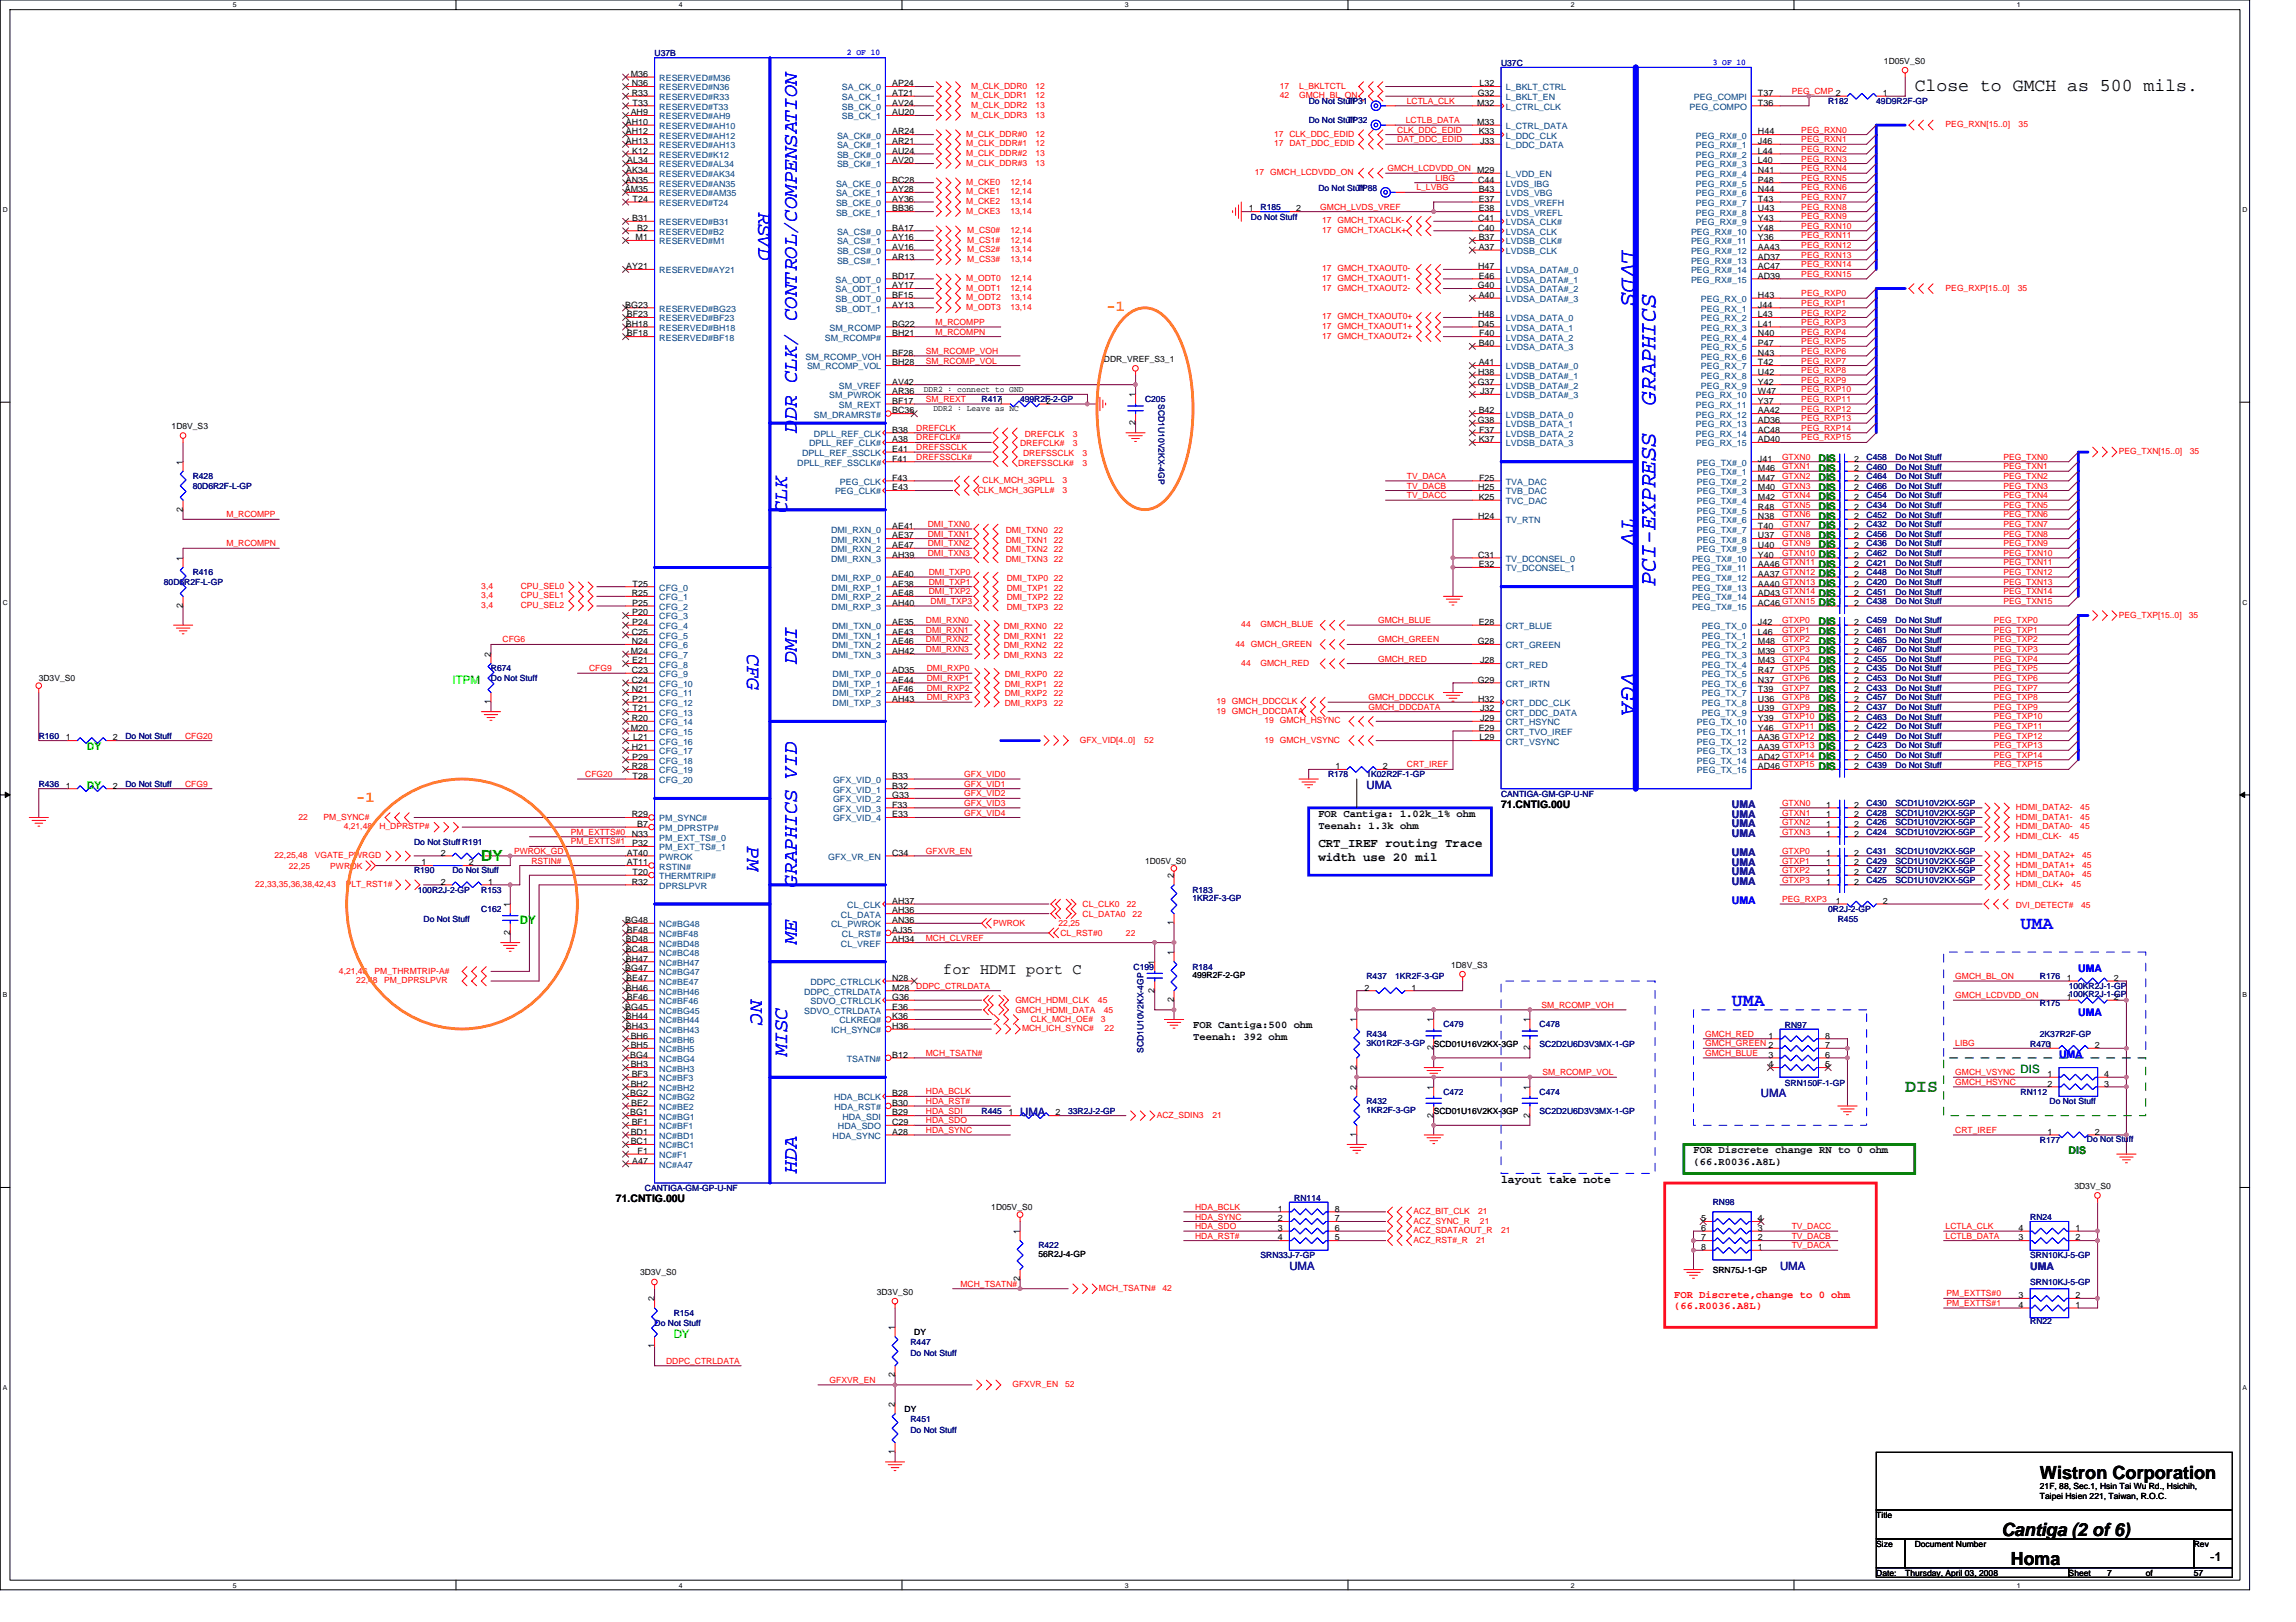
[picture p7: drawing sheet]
<svg xmlns="http://www.w3.org/2000/svg" width="297mm" height="210mm" viewBox="0 0 297 210" stroke-linecap="round" stroke-linejoin="round" font-family="sans-serif">
<defs><g id="words">
<g font-size="3" fill="#00f">
<text x="209.8" y="32.4" transform="rotate(90 209.8 32.4)">LVDS</text>
<text x="214.2" y="52.4" transform="rotate(-90 214.2 52.4)">GRAPHICS</text>
<text x="209.8" y="67.2" transform="rotate(90 209.8 67.2)">TV</text>
<text x="214.2" y="75.8" transform="rotate(-90 214.2 75.8)">PCI-EXPRESS</text>
<text x="209.8" y="87.1" transform="rotate(90 209.8 87.1)">VGA</text>
</g>
<g font-size="2.6" fill="#00f">
<text x="98.1" y="27.4" transform="rotate(90 98.1 27.4)">RSVD</text>
<text x="103.1" y="56" transform="rotate(-90 103.1 56)">DDR CLK/ CONTROL/COMPENSATION</text>
<text x="101.8" y="66.3" transform="rotate(-90 101.8 66.3)">CLK</text>
<text x="96.6" y="84.6" transform="rotate(90 96.6 84.6)">CFG</text>
<text x="103.1" y="85.9" transform="rotate(-90 103.1 85.9)">DMI</text>
<text x="96.6" y="109.5" transform="rotate(90 96.6 109.5)">PM</text>
<text x="103.1" y="114.8" transform="rotate(-90 103.1 114.8)">GRAPHICS VID</text>
<text x="103.1" y="122.2" transform="rotate(-90 103.1 122.2)">ME</text>
<text x="97.1" y="129.4" transform="rotate(90 97.1 129.4)">NC</text>
<text x="101.8" y="136.7" transform="rotate(-90 101.8 136.7)">MISC</text>
<text x="103.1" y="151.8" transform="rotate(-90 103.1 151.8)">HDA</text>
</g>
<g font-size="2.3">
<text x="247.7" y="11.8">Close to GMCH as 500 mils.</text>
<text x="263.9" y="191.4">Wistron Corporation</text>
<text x="258.9" y="198.8">Cantiga (2 of 6)</text>
<text x="260.2" y="202.6">Homa</text>
</g>
<g font-size="2.3" fill="#00f">
<text x="261.4" y="120.2">UMA</text>
<text x="224.1" y="130.2">UMA</text>
</g>
<text font-size="2.3" fill="#008000" x="246.5" y="141.4">DIS</text>
<g font-size="2" fill="#ff8000">
<text x="143.2" y="40.3">-1</text>
<text x="46.1" y="103.7">-1</text>
</g>
<text font-size="2" fill="#0f0" x="62.3" y="111.4">DY</text>
<text font-size="2" x="122" y="126">for HDMI port C</text>
<g font-size="1.6">
<text x="170.6" y="109.6">CRT_IREF routing Trace</text>
<text x="170.6" y="111.4">width use 20 mil</text>
<text x="285.9" y="202">-1</text>
</g>
<g font-size="1.5" fill="#0f0">
<text x="58.5" y="88.5">ITPM</text>
<text x="67.2" y="119.6">DY</text>
<text x="87.2" y="173.1">DY</text>
</g>
<g font-size="1.5" fill="#0000a0">
<text x="176.8" y="102.2">UMA</text>
<text x="227.8" y="142">UMA</text>
<text x="132" y="144.5">UMA</text>
<text x="166.8" y="164.4">UMA</text>
<text x="230.3" y="164.4">UMA</text>
</g>
<text font-size="1.5" fill="#008040" x="261.4" y="138.9">DIS</text>
<text font-size="1.5" x="194.2" y="153.1">layout take note</text>
<g font-size="1.4" fill="#008000">
<text x="235.3" y="59.8">DIS</text>
<text x="235.3" y="66">DIS</text>
<text x="235.3" y="62.3">DIS</text>
<text x="235.3" y="63.5">DIS</text>
<text x="235.3" y="61">DIS</text>
<text x="235.3" y="64.7">DIS</text>
<text x="235.3" y="68.5">DIS</text>
<text x="235.3" y="69.7">DIS</text>
<text x="235.3" y="67.2">DIS</text>
<text x="235.3" y="71">DIS</text>
<text x="235.3" y="73.5">DIS</text>
<text x="235.3" y="77.2">DIS</text>
<text x="235.3" y="75.9">DIS</text>
<text x="235.3" y="74.7">DIS</text>
<text x="235.3" y="72.2">DIS</text>
<text x="235.3" y="80.9">DIS</text>
<text x="235.3" y="82.2">DIS</text>
<text x="235.3" y="78.4">DIS</text>
<text x="235.3" y="83.4">DIS</text>
<text x="235.3" y="84.7">DIS</text>
<text x="235.3" y="89.6">DIS</text>
<text x="235.3" y="85.9">DIS</text>
<text x="235.3" y="88.4">DIS</text>
<text x="235.3" y="87.1">DIS</text>
<text x="235.3" y="95.9">DIS</text>
<text x="235.3" y="92.1">DIS</text>
<text x="235.3" y="94.6">DIS</text>
<text x="235.3" y="90.9">DIS</text>
<text x="235.3" y="93.4">DIS</text>
<text x="235.3" y="98.4">DIS</text>
<text x="235.3" y="99.6">DIS</text>
<text x="235.3" y="97.1">DIS</text>
<text x="267.6" y="149.4">DIS</text>
</g>
<g font-size="1.4" fill="#0f0">
<text x="11.2" y="97.1">DY</text>
<text x="11.2" y="102.1">DY</text>
</g>
<g font-size="1.4">
<text x="170.6" y="105.7">FOR Cantiga: 1.02k_1% ohm</text>
<text x="170.6" y="107.2">Teenah: 1.3k ohm</text>
<text x="194.2" y="104.6">71.CNTIG.00U</text>
<text x="154.4" y="133.1">FOR Cantiga:500 ohm</text>
<text x="154.4" y="134.6">Teenah: 392 ohm</text>
<text x="219.1" y="149.2">FOR Discrete change RN to 0 ohm</text>
<text x="79.7" y="155.6">71.CNTIG.00U</text>
<text x="219.1" y="150.8">(66.R0036.A8L)</text>
</g>
<g font-size="1.4" fill="#0000a0">
<text x="224.1" y="107.1">UMA</text>
<text x="224.1" y="104.6">UMA</text>
<text x="224.1" y="105.8">UMA</text>
<text x="224.1" y="108.3">UMA</text>
<text x="224.1" y="110.8">UMA</text>
<text x="224.1" y="113.3">UMA</text>
<text x="224.1" y="112">UMA</text>
<text x="224.1" y="114.5">UMA</text>
<text x="262.7" y="164.3">UMA</text>
</g>
<g font-size="1.4" fill="#00f">
<text x="224.1" y="117">UMA</text>
<text x="268.9" y="125.7">UMA</text>
<text x="268.9" y="131.5">UMA</text>
<text x="266.4" y="136.9">UMA</text>
</g>
<g font-size="1.4" fill="#f00">
<text x="216.6" y="167.9">FOR Discrete,change to 0 ohm</text>
<text x="216.6" y="169.5">(66.R0036.A8L)</text>
</g>
<g font-size="1.1">
<text x="81.6" y="9.9">M36</text>
<text x="81.7" y="11.2">N36</text>
<text x="115.4" y="11.2">AP24</text>
<text x="191.4" y="11.2">L32</text>
<text x="243.7" y="8.2">1D05V_S0</text>
<text x="81" y="16.2">AH10</text>
<text x="81" y="17.4">AH12</text>
<text x="81.6" y="14.9">AH9</text>
<text x="81.7" y="12.4">R33</text>
<text x="81.8" y="13.7">T33</text>
<text x="115.4" y="12.4">AT21</text>
<text x="115.4" y="13.7">AV24</text>
<text x="115.4" y="14.9">AU20</text>
<text x="115.4" y="17.4">AR24</text>
<text x="191.1" y="13.7">M32</text>
<text x="191.1" y="16.2">M33</text>
<text x="191.2" y="12.4">G32</text>
<text x="191.3" y="17.4">K33</text>
<text x="227.4" y="12.4">T37</text>
<text x="227.4" y="13.7">T36</text>
<text x="227.4" y="17.4">H44</text>
<text x="243.6" y="12.4">1</text>
<text x="81" y="23.6">AN35</text>
<text x="81" y="18.6">AH13</text>
<text x="81" y="22.4">AK34</text>
<text x="81.1" y="21.1">AL34</text>
<text x="81.8" y="19.9">K12</text>
<text x="115.4" y="18.6">AR21</text>
<text x="115.4" y="19.9">AU24</text>
<text x="115.4" y="21.1">AV20</text>
<text x="115.4" y="23.6">BC28</text>
<text x="191.1" y="22.4">M29</text>
<text x="191.2" y="23.6">C44</text>
<text x="191.5" y="18.6">J33</text>
<text x="227.4" y="18.6">J46</text>
<text x="227.4" y="19.9">L44</text>
<text x="227.4" y="21.1">L40</text>
<text x="227.4" y="22.4">N41</text>
<text x="227.4" y="23.6">P48</text>
<text x="80.8" y="24.9">AM35</text>
<text x="81.8" y="28.6">B31</text>
<text x="81.8" y="26.1">T24</text>
<text x="82.4" y="29.8">B2</text>
<text x="115.4" y="29.8">BA17</text>
<text x="115.4" y="24.9">AY28</text>
<text x="115.4" y="26.1">AY36</text>
<text x="115.4" y="27.4">BB36</text>
<text x="161.6" y="27.4">1</text>
<text x="167.7" y="27.4">2</text>
<text x="191.2" y="28.6">C41</text>
<text x="191.2" y="29.8">C40</text>
<text x="191.3" y="24.9">B43</text>
<text x="191.3" y="26.1">E37</text>
<text x="191.3" y="27.4">E38</text>
<text x="227.4" y="29.8">Y48</text>
<text x="227.4" y="24.9">N44</text>
<text x="227.4" y="26.1">T43</text>
<text x="227.4" y="27.4">U43</text>
<text x="227.4" y="28.6">Y43</text>
<text x="81" y="34.8">AY21</text>
<text x="82.2" y="31.1">M1</text>
<text x="115.4" y="31.1">AY16</text>
<text x="115.4" y="32.3">AV16</text>
<text x="115.4" y="33.6">AR13</text>
<text x="191.2" y="34.8">H47</text>
<text x="191.3" y="31.1">B37</text>
<text x="191.3" y="32.3">A37</text>
<text x="227.4" y="31.1">Y36</text>
<text x="227.4" y="32.3">AA43</text>
<text x="227.4" y="33.6">AD37</text>
<text x="227.4" y="34.8">AC47</text>
<text x="80.9" y="39.8">BG23</text>
<text x="81.1" y="41.1">BF23</text>
<text x="115.4" y="36.1">BD17</text>
<text x="115.4" y="37.3">AY17</text>
<text x="115.4" y="38.6">BF15</text>
<text x="115.4" y="39.8">AY13</text>
<text x="191.2" y="37.3">G40</text>
<text x="191.2" y="41.1">H48</text>
<text x="191.3" y="36.1">E46</text>
<text x="191.3" y="38.6">A40</text>
<text x="227.4" y="36.1">AD39</text>
<text x="227.4" y="38.6">H43</text>
<text x="227.4" y="39.8">J44</text>
<text x="227.4" y="41.1">L43</text>
<text x="81" y="42.3">BH18</text>
<text x="81.1" y="43.5">BF18</text>
<text x="115.4" y="47.3">BH28</text>
<text x="115.4" y="42.3">BG22</text>
<text x="115.4" y="43.5">BH21</text>
<text x="115.4" y="46">BF28</text>
<text x="142.8" y="46.8">DDR_VREF_S3_1</text>
<text x="191.2" y="42.3">D45</text>
<text x="191.3" y="47.3">A41</text>
<text x="191.3" y="44.8">B40</text>
<text x="191.4" y="43.5">F40</text>
<text x="227.4" y="42.3">L41</text>
<text x="227.4" y="43.5">N40</text>
<text x="227.4" y="44.8">P47</text>
<text x="227.4" y="46">N43</text>
<text x="227.4" y="47.3">T42</text>
<text x="115.4" y="49.8">AV42</text>
<text x="115.4" y="52.3">BF17</text>
<text x="115.4" y="53.5">BC36</text>
<text x="115.4" y="51">AR36</text>
<text x="119.5" y="50.7">DDR2 : connect to GND</text>
<text x="120.8" y="53.2">DDR2 : Leave as NC</text>
<text x="135.3" y="52.3">2</text>
<text x="146.9" y="51.4" transform="rotate(-90 146.9 51.4)">1</text>
<text x="191.2" y="49.8">G37</text>
<text x="191.2" y="48.5">H38</text>
<text x="191.3" y="53.5">B42</text>
<text x="191.5" y="51">J37</text>
<text x="227.4" y="48.5">U42</text>
<text x="227.4" y="49.8">Y42</text>
<text x="227.4" y="51">W47</text>
<text x="227.4" y="52.3">Y37</text>
<text x="227.4" y="53.5">AA42</text>
<text x="22.2" y="55.5">1D8V_S3</text>
<text x="115.4" y="56">B38</text>
<text x="115.4" y="59.7">F41</text>
<text x="115.4" y="57.2">A38</text>
<text x="115.4" y="58.5">E41</text>
<text x="146.9" y="55" transform="rotate(-90 146.9 55)">2</text>
<text x="191.2" y="54.7">G38</text>
<text x="191.3" y="57.2">K37</text>
<text x="191.4" y="56">F37</text>
<text x="227.4" y="59.7">J41</text>
<text x="227.4" y="54.7">AD36</text>
<text x="227.4" y="56">AC48</text>
<text x="227.4" y="57.2">AD40</text>
<text x="236.3" y="59.7">1</text>
<text x="239.9" y="59.7">2</text>
<text x="23.7" y="60.1" transform="rotate(-90 23.7 60.1)">1</text>
<text x="115.4" y="62.2">F43</text>
<text x="115.4" y="63.5">E43</text>
<text x="191.2" y="63.5">H25</text>
<text x="191.3" y="64.7">K25</text>
<text x="191.4" y="62.2">F25</text>
<text x="227.4" y="63.5">M40</text>
<text x="227.4" y="64.7">M42</text>
<text x="227.4" y="66">R48</text>
<text x="227.4" y="61">M46</text>
<text x="227.4" y="62.2">M47</text>
<text x="236.3" y="66">1</text>
<text x="236.3" y="62.2">1</text>
<text x="236.3" y="63.5">1</text>
<text x="236.3" y="61">1</text>
<text x="236.3" y="64.7">1</text>
<text x="239.9" y="66">2</text>
<text x="239.9" y="62.2">2</text>
<text x="239.9" y="63.5">2</text>
<text x="239.9" y="61">2</text>
<text x="239.9" y="64.7">2</text>
<text x="23.7" y="66.2" transform="rotate(-90 23.7 66.2)">2</text>
<text x="115.4" y="68.4">AE41</text>
<text x="115.4" y="69.7">AE37</text>
<text x="115.4" y="70.9">AE47</text>
<text x="191.2" y="67.2">H24</text>
<text x="227.4" y="67.2">N38</text>
<text x="227.4" y="68.4">T40</text>
<text x="227.4" y="69.7">U37</text>
<text x="227.4" y="70.9">U40</text>
<text x="236.3" y="68.4">1</text>
<text x="236.3" y="69.7">1</text>
<text x="236.3" y="67.2">1</text>
<text x="236.3" y="70.9">1</text>
<text x="239.9" y="68.4">2</text>
<text x="239.9" y="69.7">2</text>
<text x="239.9" y="67.2">2</text>
<text x="239.9" y="70.9">2</text>
<text x="23.7" y="72.6" transform="rotate(-90 23.7 72.6)">1</text>
<text x="81.7" y="77.2">R25</text>
<text x="81.8" y="75.9">T25</text>
<text x="115.4" y="72.2">AH39</text>
<text x="115.4" y="74.7">AE40</text>
<text x="115.4" y="75.9">AE38</text>
<text x="115.4" y="77.2">AE48</text>
<text x="191.2" y="72.2">C31</text>
<text x="191.3" y="73.4">E32</text>
<text x="227.4" y="72.2">Y40</text>
<text x="227.4" y="73.4">AA46 GTXN11</text>
<text x="227.4" y="74.7">AA37 GTXN12</text>
<text x="227.4" y="75.9">AA40 GTXN13</text>
<text x="227.4" y="77.2">AD43 GTXN14</text>
<text x="236.3" y="73.4">1</text>
<text x="236.3" y="77.2">1</text>
<text x="236.3" y="75.9">1</text>
<text x="236.3" y="74.7">1</text>
<text x="236.3" y="72.2">1</text>
<text x="239.9" y="73.4">2</text>
<text x="239.9" y="77.2">2</text>
<text x="239.9" y="75.9">2</text>
<text x="239.9" y="74.7">2</text>
<text x="239.9" y="72.2">2</text>
<text x="23.7" y="78.7" transform="rotate(-90 23.7 78.7)">2</text>
<text x="81.7" y="82.1">C25</text>
<text x="81.7" y="83.4">N24</text>
<text x="81.8" y="78.4">P25</text>
<text x="81.8" y="79.6">P20</text>
<text x="81.8" y="80.9">P24</text>
<text x="115.4" y="78.4">AH40</text>
<text x="115.4" y="80.9">AE35</text>
<text x="115.4" y="82.1">AE43</text>
<text x="115.4" y="83.4">AE46</text>
<text x="191.2" y="83.4">G28</text>
<text x="191.3" y="80.9">E28</text>
<text x="227.4" y="78.4">AC46 GTXN15</text>
<text x="227.4" y="80.9">J42</text>
<text x="227.4" y="82.1">L46</text>
<text x="227.4" y="83.4">M48</text>
<text x="236.3" y="80.9">1</text>
<text x="236.3" y="82.1">1</text>
<text x="236.3" y="78.4">1</text>
<text x="236.3" y="83.4">1</text>
<text x="239.9" y="80.9">2</text>
<text x="239.9" y="82.1">2</text>
<text x="239.9" y="78.4">2</text>
<text x="239.9" y="83.4">2</text>
<text x="5" y="88.1">3D3V_S0</text>
<text x="63.5" y="85" transform="rotate(-90 63.5 85)">2</text>
<text x="81.6" y="84.6">M24</text>
<text x="81.7" y="87.1">C23</text>
<text x="81.7" y="88.3">C24</text>
<text x="81.7" y="89.6">N21</text>
<text x="81.8" y="85.9">E21</text>
<text x="115.4" y="84.6">AH42</text>
<text x="115.4" y="87.1">AD35</text>
<text x="115.4" y="88.3">AE44</text>
<text x="115.4" y="89.6">AF46</text>
<text x="191.2" y="88.3">G29</text>
<text x="191.5" y="85.9">J28</text>
<text x="227.4" y="84.6">M39</text>
<text x="227.4" y="85.9">M43</text>
<text x="227.4" y="87.1">R47</text>
<text x="227.4" y="88.3">N37</text>
<text x="227.4" y="89.6">T39</text>
<text x="236.3" y="84.6">1</text>
<text x="236.3" y="89.6">1</text>
<text x="236.3" y="85.9">1</text>
<text x="236.3" y="88.3">1</text>
<text x="236.3" y="87.1">1</text>
<text x="239.9" y="84.6">2</text>
<text x="239.9" y="89.6">2</text>
<text x="239.9" y="85.9">2</text>
<text x="239.9" y="88.3">2</text>
<text x="239.9" y="87.1">2</text>
<text x="8.5" y="95.8">1</text>
<text x="14.6" y="95.8">2</text>
<text x="63.5" y="91.1" transform="rotate(-90 63.5 91.1)">1</text>
<text x="81.6" y="94.6">M20</text>
<text x="81.7" y="93.3">R20</text>
<text x="81.8" y="90.8">P21</text>
<text x="81.8" y="92.1">T21</text>
<text x="81.9" y="95.8">L21</text>
<text x="115.4" y="90.8">AH43</text>
<text x="191.2" y="90.8">H32</text>
<text x="191.3" y="94.6">E29</text>
<text x="191.4" y="95.8">L29</text>
<text x="191.5" y="92.1">J32</text>
<text x="191.5" y="93.3">J29</text>
<text x="227.4" y="93.3">Y39</text>
<text x="227.4" y="94.6">Y46</text>
<text x="227.4" y="95.8">AA36 GTXP12</text>
<text x="227.4" y="90.8">U36</text>
<text x="227.4" y="92.1">U39</text>
<text x="236.3" y="95.8">1</text>
<text x="236.3" y="92.1">1</text>
<text x="236.3" y="94.6">1</text>
<text x="236.3" y="90.8">1</text>
<text x="236.3" y="93.3">1</text>
<text x="239.9" y="95.8">2</text>
<text x="239.9" y="92.1">2</text>
<text x="239.9" y="94.6">2</text>
<text x="239.9" y="90.8">2</text>
<text x="239.9" y="93.3">2</text>
<text x="81.7" y="99.5">R28</text>
<text x="81.7" y="97.1">H21</text>
<text x="81.8" y="98.3">P29</text>
<text x="81.8" y="100.8">T28</text>
<text x="115.4" y="100.8">B33</text>
<text x="172.8" y="99.5">1</text>
<text x="178.9" y="99.5">2</text>
<text x="227.4" y="97.1">AA39 GTXP13</text>
<text x="227.4" y="98.3">AD42 GTXP14</text>
<text x="227.4" y="99.5">AD46 GTXP15</text>
<text x="236.3" y="98.3">1</text>
<text x="236.3" y="99.5">1</text>
<text x="236.3" y="97.1">1</text>
<text x="239.9" y="98.3">2</text>
<text x="239.9" y="99.5">2</text>
<text x="239.9" y="97.1">2</text>
<text x="8.5" y="102">1</text>
<text x="14.6" y="102">2</text>
<text x="81.7" y="105.8">R29</text>
<text x="82.4" y="107">B7</text>
<text x="115.4" y="102">B32</text>
<text x="115.4" y="103.3">G33</text>
<text x="115.4" y="104.5">F33</text>
<text x="115.4" y="105.8">E33</text>
<text x="236.3" y="107">1</text>
<text x="236.3" y="104.5">1</text>
<text x="236.3" y="105.8">1</text>
<text x="239.9" y="107">2</text>
<text x="239.9" y="104.5">2</text>
<text x="239.9" y="105.8">2</text>
<text x="54.5" y="112">1</text>
<text x="57" y="110.7">2</text>
<text x="60.7" y="112">2</text>
<text x="63.1" y="110.7">1</text>
<text x="81.1" y="110.7">AT40</text>
<text x="81.1" y="112">AT11</text>
<text x="81.7" y="108.3">N33</text>
<text x="81.8" y="109.5">P32</text>
<text x="81.8" y="113.2">T20</text>
<text x="115.4" y="110.7">C34</text>
<text x="148.1" y="111.8">1D05V_S0</text>
<text x="151.9" y="113.6" transform="rotate(-90 151.9 113.6)">2</text>
<text x="236.3" y="108.3">1</text>
<text x="236.3" y="110.7">1</text>
<text x="236.3" y="113.2">1</text>
<text x="236.3" y="112">1</text>
<text x="239.9" y="108.3">2</text>
<text x="239.9" y="110.7">2</text>
<text x="239.9" y="113.2">2</text>
<text x="239.9" y="112">2</text>
<text x="57" y="114.5">2</text>
<text x="63.1" y="114.5">1</text>
<text x="66" y="117.4" transform="rotate(-90 66 117.4)">1</text>
<text x="80.9" y="119.5">BG48</text>
<text x="81.7" y="114.5">R32</text>
<text x="115.4" y="119.5">AN36</text>
<text x="115.4" y="118.2">AH36</text>
<text x="115.4" y="117">AH37</text>
<text x="151.9" y="119.7" transform="rotate(-90 151.9 119.7)">1</text>
<text x="236.3" y="114.5">1</text>
<text x="237.5" y="117">1</text>
<text x="239.9" y="114.5">2</text>
<text x="243.6" y="117">2</text>
<text x="66" y="121" transform="rotate(-90 66 121)">2</text>
<text x="80.9" y="125.7">BG47</text>
<text x="81" y="122">BD48</text>
<text x="81" y="123.2">BC48</text>
<text x="81" y="124.4">BH47</text>
<text x="81.1" y="120.7">BF48</text>
<text x="115.4" y="120.7">AJ35</text>
<text x="115.4" y="122">AH34</text>
<text x="149.4" y="124.8" transform="rotate(-90 149.4 124.8)">1</text>
<text x="151.9" y="123.6" transform="rotate(-90 151.9 123.6)">1</text>
<text x="187.7" y="125.2">1D8V_S3</text>
<text x="80.9" y="130.7">BG45</text>
<text x="81" y="128.2">BH46</text>
<text x="81" y="131.9">BH44</text>
<text x="81" y="126.9">BE47</text>
<text x="81.1" y="129.4">BF46</text>
<text x="115.4" y="131.9">K36</text>
<text x="115.4" y="130.7">E36</text>
<text x="115.4" y="128.2">M28</text>
<text x="115.4" y="129.4">G36</text>
<text x="115.4" y="126.9">N28</text>
<text x="149.4" y="128.5" transform="rotate(-90 149.4 128.5)">2</text>
<text x="151.9" y="129.7" transform="rotate(-90 151.9 129.7)">2</text>
<text x="154.3" y="126.6">499R2F-2-GP</text>
<text x="176.5" y="128.2">2</text>
<text x="182.6" y="128.2">1</text>
<text x="267.4" y="129.4">1</text>
<text x="267.4" y="126.9">1</text>
<text x="273.5" y="129.4">2</text>
<text x="273.5" y="126.9">2</text>
<text x="81" y="133.2">BH43</text>
<text x="81.5" y="136.9">BG4</text>
<text x="81.6" y="134.4">BH6</text>
<text x="81.6" y="135.6">BH5</text>
<text x="115.4" y="133.2">H36</text>
<text x="115.4" y="136.9">B12</text>
<text x="175.5" y="132.3" transform="rotate(-90 175.5 132.3)">1</text>
<text x="185.5" y="135.9" transform="rotate(-90 185.5 135.9)">2</text>
<text x="185.5" y="132.3" transform="rotate(-90 185.5 132.3)">1</text>
<text x="185.5" y="135.4">SCD01U16V2KX-3GP</text>
<text x="197.9" y="135.9" transform="rotate(-90 197.9 135.9)">2</text>
<text x="197.9" y="132.3" transform="rotate(-90 197.9 132.3)">1</text>
<text x="228.8" y="134.4">1</text>
<text x="228.8" y="136.9">3</text>
<text x="236.1" y="136.9">6</text>
<text x="236.1" y="135.6">7</text>
<text x="236.1" y="134.4">8</text>
<text x="271" y="135.6">2</text>
<text x="81.5" y="141.9">BG2</text>
<text x="81.6" y="138.1">BH3</text>
<text x="81.6" y="140.6">BH2</text>
<text x="81.7" y="143.1">BE2</text>
<text x="81.7" y="139.4">BF3</text>
<text x="115.4" y="141.9">B28</text>
<text x="115.4" y="143.1">B30</text>
<text x="175.5" y="141" transform="rotate(-90 175.5 141)">2</text>
<text x="175.5" y="138.4" transform="rotate(-90 175.5 138.4)">2</text>
<text x="185.5" y="141" transform="rotate(-90 185.5 141)">1</text>
<text x="197.9" y="141" transform="rotate(-90 197.9 141)">1</text>
<text x="228.8" y="138.1">4</text>
<text x="236.1" y="138.1">5</text>
<text x="264.9" y="139.4">1</text>
<text x="264.9" y="140.6">2</text>
<text x="272.2" y="140.6">3</text>
<text x="272.2" y="139.4">4</text>
<text x="81.5" y="144.4">BG1</text>
<text x="81.6" y="146.9">BD1</text>
<text x="81.6" y="148.1">BC1</text>
<text x="81.7" y="145.6">BF1</text>
<text x="82.5" y="149.3">F1</text>
<text x="115.4" y="144.4">B29</text>
<text x="115.4" y="145.6">C29</text>
<text x="115.4" y="146.9">A28</text>
<text x="130.5" y="144.4">1</text>
<text x="136.6" y="144.4">2</text>
<text x="175.5" y="147.1" transform="rotate(-90 175.5 147.1)">1</text>
<text x="185.5" y="144.6" transform="rotate(-90 185.5 144.6)">2</text>
<text x="185.5" y="144.1">SCD01U16V2KX-3GP</text>
<text x="197.9" y="144.6" transform="rotate(-90 197.9 144.6)">2</text>
<text x="264.9" y="146.9">1</text>
<text x="271" y="146.9">2</text>
<text x="81.8" y="150.6">A47</text>
<text x="268.4" y="153.9">3D3V_S0</text>
<text x="128.2" y="156.6">1D05V_S0</text>
<text x="131.9" y="159.7" transform="rotate(-90 131.9 159.7)">1</text>
<text x="165.3" y="156.8">1</text>
<text x="165.3" y="158.1">2</text>
<text x="165.3" y="159.3">3</text>
<text x="165.3" y="160.5">4</text>
<text x="172.7" y="160.5">5</text>
<text x="172.7" y="159.3">6</text>
<text x="172.7" y="158.1">7</text>
<text x="172.7" y="156.8">8</text>
<text x="220.1" y="158.1">5</text>
<text x="220.1" y="159.3">6</text>
<text x="220.1" y="160.5">7</text>
<text x="220.1" y="161.8">8</text>
<text x="227.4" y="161.8">1</text>
<text x="227.4" y="160.5">2</text>
<text x="227.4" y="159.3">3</text>
<text x="227.4" y="158.1">4</text>
<text x="261.2" y="160.5">3</text>
<text x="261.2" y="159.3">4</text>
<text x="268.5" y="159.3">1</text>
<text x="268.5" y="160.5">2</text>
<text x="82.8" y="165.1">3D3V_S0</text>
<text x="113.4" y="167.6">3D3V_S0</text>
<text x="131.9" y="165.8" transform="rotate(-90 131.9 165.8)">2</text>
<text x="134.3" y="162.7">56R2J-4-GP</text>
<text x="221.6" y="164.8">SRN75J-1-GP</text>
<text x="261.2" y="168">3</text>
<text x="268.5" y="168">2</text>
<text x="84.7" y="168.4" transform="rotate(-90 84.7 168.4)">2</text>
<text x="115.8" y="172.1" transform="rotate(-90 115.8 172.1)">1</text>
<text x="118.3" y="172.8">DY</text>
<text x="261.2" y="169.2">4</text>
<text x="268.5" y="169.2">1</text>
<text x="84.7" y="174.5" transform="rotate(-90 84.7 174.5)">1</text>
<text x="115.8" y="178.2" transform="rotate(-90 115.8 178.2)">2</text>
<text x="115.8" y="182.1" transform="rotate(-90 115.8 182.1)">2</text>
<text x="117" y="182.7">DY</text>
<text x="115.8" y="188.2" transform="rotate(-90 115.8 188.2)">1</text>
<text x="242.7" y="196.4">Title</text>
<text x="263.9" y="192.7">21F, 88, Sec.1, Hsin Tai Wu Rd., Hsichih,</text>
<text x="263.9" y="194">Taipei Hsien 221, Taiwan, R.O.C.</text>
<text x="242.7" y="200.2">Size</text>
<text x="242.7" y="203.9">Date:</text>
<text x="246.5" y="203.9">Thursday, April 03, 2008</text>
<text x="247.7" y="200.2">Document Number</text>
<text x="267.6" y="203.9">Sheet</text>
<text x="272.6" y="203.9">7</text>
<text x="277.6" y="203.9">of</text>
<text x="283.8" y="200.2">Rev</text>
<text x="283.8" y="203.9">57</text>
</g>
<g font-size="1.1" fill="#000080">
<text x="84.7" y="7.2">U37B</text>
<text x="194.2" y="8.5">U37C</text>
<text x="169.3" y="16">Do Not Stuff</text>
<text x="169.3" y="13.5">Do Not Stuff</text>
<text x="174.3" y="16">TP32</text>
<text x="174.3" y="13.5">TP31</text>
<text x="236.5" y="13.5">R182</text>
<text x="242.7" y="13.5">49D9R2F-GP</text>
<text x="161.8" y="28.4">Do Not Stuff</text>
<text x="163.1" y="27.2">R185</text>
<text x="170.6" y="24.7">Do Not Stuff</text>
<text x="175.5" y="24.7">TP88</text>
<text x="127" y="52">R4171</text>
<text x="132" y="52">499R2F-2-GP</text>
<text x="148.1" y="52">C205</text>
<text x="149.9" y="52.3" transform="rotate(90 149.9 52.3)">SCD1U10V2KX-4GP</text>
<text x="241.5" y="59.5">C458</text>
<text x="245.2" y="59.5">Do Not Stuff</text>
<text x="24.9" y="62">R428</text>
<text x="24.9" y="63.2">80D6R2F-L-GP</text>
<text x="241.5" y="65.7">C434</text>
<text x="241.5" y="62">C464</text>
<text x="241.5" y="63.2">C466</text>
<text x="241.5" y="60.8">C460</text>
<text x="241.5" y="64.5">C454</text>
<text x="245.2" y="65.7">Do Not Stuff</text>
<text x="245.2" y="62">Do Not Stuff</text>
<text x="245.2" y="63.2">Do Not Stuff</text>
<text x="245.2" y="60.8">Do Not Stuff</text>
<text x="245.2" y="64.5">Do Not Stuff</text>
<text x="241.5" y="68.2">C432</text>
<text x="241.5" y="69.5">C456</text>
<text x="241.5" y="67">C452</text>
<text x="241.5" y="72">C462</text>
<text x="241.5" y="70.7">C436</text>
<text x="245.2" y="68.2">Do Not Stuff</text>
<text x="245.2" y="69.5">Do Not Stuff</text>
<text x="245.2" y="67">Do Not Stuff</text>
<text x="245.2" y="72">Do Not Stuff</text>
<text x="245.2" y="70.7">Do Not Stuff</text>
<text x="21.2" y="75.7">80D6R2F-L-GP</text>
<text x="24.9" y="74.4">R416</text>
<text x="241.5" y="73.2">C421</text>
<text x="241.5" y="76.9">C451</text>
<text x="241.5" y="75.7">C420</text>
<text x="241.5" y="74.4">C448</text>
<text x="245.2" y="73.2">Do Not Stuff</text>
<text x="245.2" y="76.9">Do Not Stuff</text>
<text x="245.2" y="75.7">Do Not Stuff</text>
<text x="245.2" y="74.4">Do Not Stuff</text>
<text x="241.5" y="80.7">C459</text>
<text x="241.5" y="81.9">C461</text>
<text x="241.5" y="78.2">C438</text>
<text x="241.5" y="83.2">C465</text>
<text x="245.2" y="80.7">Do Not Stuff</text>
<text x="245.2" y="81.9">Do Not Stuff</text>
<text x="245.2" y="78.2">Do Not Stuff</text>
<text x="245.2" y="83.2">Do Not Stuff</text>
<text x="63.5" y="86.9">R674</text>
<text x="63.5" y="88.1">Do Not Stuff</text>
<text x="241.5" y="84.4">C467</text>
<text x="241.5" y="89.4">C433</text>
<text x="241.5" y="85.7">C455</text>
<text x="241.5" y="88.1">C453</text>
<text x="241.5" y="86.9">C435</text>
<text x="245.2" y="84.4">Do Not Stuff</text>
<text x="245.2" y="89.4">Do Not Stuff</text>
<text x="245.2" y="85.7">Do Not Stuff</text>
<text x="245.2" y="88.1">Do Not Stuff</text>
<text x="245.2" y="86.9">Do Not Stuff</text>
<text x="5" y="95.6">R160</text>
<text x="16.2" y="95.6">Do Not Stuff</text>
<text x="241.5" y="95.6">C449</text>
<text x="241.5" y="91.9">C437</text>
<text x="241.5" y="94.4">C422</text>
<text x="241.5" y="90.6">C457</text>
<text x="241.5" y="93.1">C463</text>
<text x="245.2" y="95.6">Do Not Stuff</text>
<text x="245.2" y="91.9">Do Not Stuff</text>
<text x="245.2" y="94.4">Do Not Stuff</text>
<text x="245.2" y="90.6">Do Not Stuff</text>
<text x="245.2" y="93.1">Do Not Stuff</text>
<text x="5" y="101.8">R436</text>
<text x="16.2" y="101.8">Do Not Stuff</text>
<text x="171.8" y="100.6">R178</text>
<text x="176.8" y="100.6">1K02R2F-1-GP</text>
<text x="241.5" y="98.1">C450</text>
<text x="241.5" y="99.3">C439</text>
<text x="241.5" y="96.9">C423</text>
<text x="245.2" y="98.1">Do Not Stuff</text>
<text x="245.2" y="99.3">Do Not Stuff</text>
<text x="245.2" y="96.9">Do Not Stuff</text>
<text x="194.2" y="103.1">CANTIGA-GM-GP-U-NF</text>
<text x="241.5" y="106.8">C426</text>
<text x="241.5" y="104.3">C430</text>
<text x="241.5" y="105.6">C428</text>
<text x="245.2" y="106.8">SCD1U10V2KX-5GP</text>
<text x="245.2" y="104.3">SCD1U10V2KX-5GP</text>
<text x="245.2" y="105.6">SCD1U10V2KX-5GP</text>
<text x="53.6" y="113">R190</text>
<text x="53.6" y="109.3">Do Not Stuff R191</text>
<text x="58.5" y="113">Do Not Stuff</text>
<text x="241.5" y="108.1">C424</text>
<text x="241.5" y="110.6">C431</text>
<text x="241.5" y="113">C427</text>
<text x="241.5" y="111.8">C429</text>
<text x="245.2" y="108.1">SCD1U10V2KX-5GP</text>
<text x="245.2" y="110.6">SCD1U10V2KX-5GP</text>
<text x="245.2" y="113">SCD1U10V2KX-5GP</text>
<text x="245.2" y="111.8">SCD1U10V2KX-5GP</text>
<text x="54.1" y="115.5">100R2J-2-GP</text>
<text x="54.8" y="119.3">Do Not Stuff</text>
<text x="62.3" y="118">C162</text>
<text x="62.3" y="115.5">R153</text>
<text x="154.3" y="115.5">R183</text>
<text x="154.3" y="116.6">1KR2F-3-GP</text>
<text x="236.5" y="118">0R2J-2-GP</text>
<text x="237.8" y="119.3">R455</text>
<text x="241.5" y="114.3">C425</text>
<text x="245.2" y="114.3">SCD1U10V2KX-5GP</text>
<text x="146.7" y="125.5">C199</text>
<text x="154.3" y="125.5">R184</text>
<text x="176.8" y="126.7">R437</text>
<text x="180.5" y="126.7">1KR2F-3-GP</text>
<text x="263.9" y="130.2">R175</text>
<text x="263.9" y="126.7">R176</text>
<text x="267.6" y="129">100KR2J-1-GP</text>
<text x="267.6" y="128">100KR2J-1-GP</text>
<text x="147.9" y="136.3" transform="rotate(-90 147.9 136.3)">SCD1U10V2KX-4GP</text>
<text x="176.8" y="134.2">R434</text>
<text x="176.8" y="135.3">3K01R2F-3-GP</text>
<text x="186.7" y="132.9">C479</text>
<text x="199.2" y="132.9">C478</text>
<text x="199.2" y="135.4">SC2D2U6D3V3MX-1-GP</text>
<text x="230.9" y="133.1">RN97</text>
<text x="262.7" y="135.4">R4701</text>
<text x="263.9" y="134.2">2K37R2F-GP</text>
<text x="176.8" y="142.9">R432</text>
<text x="186.7" y="141.7">C472</text>
<text x="199.2" y="141.7">C474</text>
<text x="230.9" y="140.5">SRN150F-1-GP</text>
<text x="261.4" y="141.7">RN112</text>
<text x="265.2" y="142.9">Do Not Stuff</text>
<text x="127" y="144.1">R445</text>
<text x="138.2" y="144.1">33R2J-2-GP</text>
<text x="176.8" y="144">1KR2F-3-GP</text>
<text x="199.2" y="144.1">SC2D2U6D3V3MX-1-GP</text>
<text x="263.9" y="147.9">R177</text>
<text x="270" y="147.8">Do Not Stuff</text>
<text x="83.4" y="154.1">CANTIGA-GM-GP-U-NF</text>
<text x="167.4" y="155.5">RN114</text>
<text x="221.6" y="156">RN98</text>
<text x="134.3" y="161.6">R422</text>
<text x="262.7" y="157.8">RN24</text>
<text x="163.1" y="162.8">SRN33J-7-GP</text>
<text x="262.7" y="162.8">SRN10KJ-5-GP</text>
<text x="262.7" y="166.3">SRN10KJ-5-GP</text>
<text x="84.7" y="171.5">Do Not Stuff</text>
<text x="87.2" y="170.3">R154</text>
<text x="262.7" y="171.3">RN22</text>
<text x="117.8" y="174">R447</text>
<text x="117.8" y="175.5">Do Not Stuff</text>
<text x="117.8" y="184">R451</text>
<text x="117.8" y="185.5">Do Not Stuff</text>
</g>
<g font-size="1.1" fill="#004080">
<text x="85.3" y="10.5">RESERVED#M36</text>
<text x="85.3" y="11.7">RESERVED#N36</text>
<text x="108.9" y="11.7">SA_CK_0</text>
<text x="194.8" y="11.7">L_BKLT_CTRL</text>
<text x="85.3" y="15.5">RESERVED#AH9</text>
<text x="85.3" y="16.7">RESERVED#AH10</text>
<text x="85.3" y="17.9">RESERVED#AH12</text>
<text x="85.3" y="13">RESERVED#R33</text>
<text x="85.3" y="14.2">RESERVED#T33</text>
<text x="108.3" y="17.9">SA_CK#_0</text>
<text x="108.9" y="13">SA_CK_1</text>
<text x="108.9" y="14.2">SB_CK_0</text>
<text x="108.9" y="15.5">SB_CK_1</text>
<text x="194.8" y="14.2">L_CTRL_CLK</text>
<text x="194.8" y="16.7">L_CTRL_DATA</text>
<text x="194.8" y="17.9">L_DDC_CLK</text>
<text x="194.8" y="13">L_BKLT_EN</text>
<text x="218.6" y="14.2">PEG_COMPO</text>
<text x="219.2" y="13">PEG_COMPI</text>
<text x="219.4" y="17.9">PEG_RX#_0</text>
<text x="85.3" y="21.7">RESERVED#AL34</text>
<text x="85.3" y="22.9">RESERVED#AK34</text>
<text x="85.3" y="19.2">RESERVED#AH13</text>
<text x="85.3" y="20.4">RESERVED#K12</text>
<text x="108.3" y="19.2">SA_CK#_1</text>
<text x="108.3" y="20.4">SB_CK#_0</text>
<text x="108.3" y="21.7">SB_CK#_1</text>
<text x="194.8" y="19.2">L_DDC_DATA</text>
<text x="194.8" y="22.9">L_VDD_EN</text>
<text x="219.4" y="19.2">PEG_RX#_1</text>
<text x="219.4" y="20.4">PEG_RX#_2</text>
<text x="219.4" y="21.7">PEG_RX#_3</text>
<text x="219.4" y="22.9">PEG_RX#_4</text>
<text x="85.3" y="24.2">RESERVED#AN35</text>
<text x="85.3" y="25.4">RESERVED#AM35</text>
<text x="85.3" y="26.6">RESERVED#T24</text>
<text x="85.3" y="29.1">RESERVED#B31</text>
<text x="108.2" y="24.2">SA_CKE_0</text>
<text x="108.2" y="25.4">SA_CKE_1</text>
<text x="108.2" y="26.6">SB_CKE_0</text>
<text x="108.2" y="27.9">SB_CKE_1</text>
<text x="194.8" y="24.2">LVDS_IBG</text>
<text x="194.8" y="25.4">LVDS_VBG</text>
<text x="194.8" y="26.6">LVDS_VREFH</text>
<text x="194.8" y="27.9">LVDS_VREFL</text>
<text x="194.8" y="29.1">LVDSA_CLK#</text>
<text x="219.4" y="24.2">PEG_RX#_5</text>
<text x="219.4" y="25.4">PEG_RX#_6</text>
<text x="219.4" y="26.6">PEG_RX#_7</text>
<text x="219.4" y="27.9">PEG_RX#_8</text>
<text x="219.4" y="29.1">PEG_RX#_9</text>
<text x="85.3" y="35.4">RESERVED#AY21</text>
<text x="85.3" y="31.6">RESERVED#M1</text>
<text x="85.3" y="30.4">RESERVED#B2</text>
<text x="108.3" y="30.4">SA_CS#_0</text>
<text x="108.3" y="31.6">SA_CS#_1</text>
<text x="108.3" y="32.9">SB_CS#_0</text>
<text x="108.3" y="34.1">SB_CS#_1</text>
<text x="194.8" y="30.4">LVDSA_CLK</text>
<text x="194.8" y="35.4">LVDSA_DATA#_0</text>
<text x="194.8" y="31.6">LVDSB_CLK#</text>
<text x="194.8" y="32.9">LVDSB_CLK</text>
<text x="218.8" y="30.4">PEG_RX#_10</text>
<text x="218.8" y="31.6">PEG_RX#_11</text>
<text x="218.8" y="32.9">PEG_RX#_12</text>
<text x="218.8" y="34.1">PEG_RX#_13</text>
<text x="218.8" y="35.4">PEG_RX#_14</text>
<text x="85.3" y="40.3">RESERVED#BG23</text>
<text x="85.3" y="41.6">RESERVED#BF23</text>
<text x="108.1" y="36.6">SA_ODT_0</text>
<text x="108.1" y="37.8">SA_ODT_1</text>
<text x="108.1" y="39.1">SB_ODT_0</text>
<text x="108.1" y="40.3">SB_ODT_1</text>
<text x="194.8" y="36.6">LVDSA_DATA#_1</text>
<text x="194.8" y="37.8">LVDSA_DATA#_2</text>
<text x="194.8" y="41.6">LVDSA_DATA_0</text>
<text x="194.8" y="39.1">LVDSA_DATA#_3</text>
<text x="218.8" y="36.6">PEG_RX#_15</text>
<text x="220" y="39.1">PEG_RX_0</text>
<text x="220" y="40.3">PEG_RX_1</text>
<text x="220" y="41.6">PEG_RX_2</text>
<text x="85.3" y="42.8">RESERVED#BH18</text>
<text x="85.3" y="44.1">RESERVED#BF18</text>
<text x="104.2" y="46.6">SM_RCOMP_VOH</text>
<text x="104.4" y="47.8">SM_RCOMP_VOL</text>
<text x="106.7" y="44.1">SM_RCOMP#</text>
<text x="107.3" y="42.8">SM_RCOMP</text>
<text x="194.8" y="42.8">LVDSA_DATA_1</text>
<text x="194.8" y="44.1">LVDSA_DATA_2</text>
<text x="194.8" y="47.8">LVDSB_DATA#_0</text>
<text x="194.8" y="45.3">LVDSA_DATA_3</text>
<text x="220" y="42.8">PEG_RX_3</text>
<text x="220" y="44.1">PEG_RX_4</text>
<text x="220" y="45.3">PEG_RX_5</text>
<text x="220" y="46.6">PEG_RX_6</text>
<text x="220" y="47.8">PEG_RX_7</text>
<text x="107.3" y="51.5">SM_PWROK</text>
<text x="108.5" y="50.3">SM_VREF</text>
<text x="108.5" y="52.8">SM_REXT</text>
<text x="194.8" y="49">LVDSB_DATA#_1</text>
<text x="194.8" y="50.3">LVDSB_DATA#_2</text>
<text x="194.8" y="51.5">LVDSB_DATA#_3</text>
<text x="219.4" y="51.5">PEG_RX_10</text>
<text x="219.4" y="52.8">PEG_RX_11</text>
<text x="220" y="49">PEG_RX_8</text>
<text x="220" y="50.3">PEG_RX_9</text>
<text x="103.8" y="59">DPLL_REF_SSCLK</text>
<text x="104.7" y="57.8">DPLL_REF_CLK#</text>
<text x="105.3" y="54">SM_DRAMRST#</text>
<text x="105.3" y="56.5">DPLL_REF_CLK</text>
<text x="194.8" y="55.3">LVDSB_DATA_1</text>
<text x="194.8" y="56.5">LVDSB_DATA_2</text>
<text x="194.8" y="54">LVDSB_DATA_0</text>
<text x="194.8" y="57.8">LVDSB_DATA_3</text>
<text x="219.4" y="54">PEG_RX_12</text>
<text x="219.4" y="55.3">PEG_RX_13</text>
<text x="219.4" y="56.5">PEG_RX_14</text>
<text x="219.4" y="57.8">PEG_RX_15</text>
<text x="103.1" y="60.3">DPLL_REF_SSCLK#</text>
<text x="108" y="64">PEG_CLK#</text>
<text x="108.7" y="62.7">PEG_CLK</text>
<text x="194.8" y="62.7">TVA_DAC</text>
<text x="194.8" y="64">TVB_DAC</text>
<text x="194.8" y="65.2">TVC_DAC</text>
<text x="219.5" y="60.3">PEG_TX#_0</text>
<text x="219.5" y="64">PEG_TX#_3</text>
<text x="219.5" y="65.2">PEG_TX#_4</text>
<text x="219.5" y="61.5">PEG_TX#_1</text>
<text x="219.5" y="62.7">PEG_TX#_2</text>
<text x="107.5" y="69">DMI_RXN_0</text>
<text x="107.5" y="70.2">DMI_RXN_1</text>
<text x="107.5" y="71.5">DMI_RXN_2</text>
<text x="194.8" y="67.7">TV_RTN</text>
<text x="219.5" y="66.5">PEG_TX#_5</text>
<text x="219.5" y="67.7">PEG_TX#_6</text>
<text x="219.5" y="69">PEG_TX#_7</text>
<text x="219.5" y="70.2">PEG_TX#_8</text>
<text x="219.5" y="71.5">PEG_TX#_9</text>
<text x="85.3" y="76.4">CFG_0</text>
<text x="85.3" y="77.7">CFG_1</text>
<text x="107.5" y="72.7">DMI_RXN_3</text>
<text x="107.6" y="75.2">DMI_RXP_0</text>
<text x="107.6" y="76.4">DMI_RXP_1</text>
<text x="107.6" y="77.7">DMI_RXP_2</text>
<text x="194.8" y="72.7">TV_DCONSEL_0</text>
<text x="194.8" y="73.9">TV_DCONSEL_1</text>
<text x="218.9" y="72.7">PEG_TX#_10</text>
<text x="218.9" y="73.9">PEG_TX#_11</text>
<text x="218.9" y="75.2">PEG_TX#_12</text>
<text x="218.9" y="76.4">PEG_TX#_13</text>
<text x="218.9" y="77.7">PEG_TX#_14</text>
<text x="85.3" y="78.9">CFG_2</text>
<text x="85.3" y="80.2">CFG_3</text>
<text x="85.3" y="81.4">CFG_4</text>
<text x="85.3" y="82.7">CFG_5</text>
<text x="85.3" y="83.9">CFG_6</text>
<text x="107.6" y="78.9">DMI_RXP_3</text>
<text x="107.7" y="81.4">DMI_TXN_0</text>
<text x="107.7" y="82.7">DMI_TXN_1</text>
<text x="107.7" y="83.9">DMI_TXN_2</text>
<text x="194.8" y="81.4">CRT_BLUE</text>
<text x="194.8" y="83.9">CRT_GREEN</text>
<text x="218.9" y="78.9">PEG_TX#_15</text>
<text x="220.2" y="81.4">PEG_TX_0</text>
<text x="220.2" y="82.7">PEG_TX_1</text>
<text x="220.2" y="83.9">PEG_TX_2</text>
<text x="85.3" y="85.2">CFG_7</text>
<text x="85.3" y="86.4">CFG_8</text>
<text x="85.3" y="87.6">CFG_9</text>
<text x="85.3" y="88.9">CFG_10</text>
<text x="107.7" y="85.2">DMI_TXN_3</text>
<text x="107.7" y="87.6">DMI_TXP_0</text>
<text x="107.7" y="88.9">DMI_TXP_1</text>
<text x="194.8" y="86.4">CRT_RED</text>
<text x="194.8" y="88.9">CRT_IRTN</text>
<text x="220.2" y="85.2">PEG_TX_3</text>
<text x="220.2" y="86.4">PEG_TX_4</text>
<text x="220.2" y="87.6">PEG_TX_5</text>
<text x="220.2" y="88.9">PEG_TX_6</text>
<text x="85.3" y="90.1">CFG_11</text>
<text x="85.3" y="91.4">CFG_12</text>
<text x="85.3" y="92.6">CFG_13</text>
<text x="85.3" y="93.9">CFG_14</text>
<text x="85.3" y="95.1">CFG_15</text>
<text x="107.7" y="90.1">DMI_TXP_2</text>
<text x="107.7" y="91.4">DMI_TXP_3</text>
<text x="194.8" y="91.4">CRT_DDC_CLK</text>
<text x="194.8" y="92.6">CRT_DDC_DATA</text>
<text x="194.8" y="93.9">CRT_HSYNC</text>
<text x="194.8" y="95.1">CRT_TVO_IREF</text>
<text x="219.5" y="93.9">PEG_TX_10</text>
<text x="219.5" y="95.1">PEG_TX_11</text>
<text x="220.2" y="90.1">PEG_TX_7</text>
<text x="220.2" y="91.4">PEG_TX_8</text>
<text x="220.2" y="92.6">PEG_TX_9</text>
<text x="85.3" y="98.8">CFG_18</text>
<text x="85.3" y="100.1">CFG_19</text>
<text x="85.3" y="101.3">CFG_20</text>
<text x="85.3" y="96.4">CFG_16</text>
<text x="85.3" y="97.6">CFG_17</text>
<text x="107.8" y="101.3">GFX_VID_0</text>
<text x="194.8" y="96.4">CRT_VSYNC</text>
<text x="219.5" y="96.4">PEG_TX_12</text>
<text x="219.5" y="97.6">PEG_TX_13</text>
<text x="219.5" y="98.8">PEG_TX_14</text>
<text x="219.5" y="100.1">PEG_TX_15</text>
<text x="85.3" y="106.3">PM_SYNC#</text>
<text x="85.3" y="107.5">PM_DPRSTP#</text>
<text x="107.8" y="102.6">GFX_VID_1</text>
<text x="107.8" y="103.8">GFX_VID_2</text>
<text x="107.8" y="105.1">GFX_VID_3</text>
<text x="107.8" y="106.3">GFX_VID_4</text>
<text x="85.3" y="108.8">PM_EXT_TS#_0</text>
<text x="85.3" y="110">PM_EXT_TS#_1</text>
<text x="85.3" y="111.3">PWROK</text>
<text x="85.3" y="112.5">RSTIN#</text>
<text x="85.3" y="113.8">THERMTRIP#</text>
<text x="107.1" y="111.3">GFX_VR_EN</text>
<text x="85.3" y="115">DPRSLPVR</text>
<text x="85.3" y="120">NC#BG48</text>
<text x="107.5" y="120">CL_PWROK</text>
<text x="108.8" y="118.7">CL_DATA</text>
<text x="109.6" y="117.5">CL_CLK</text>
<text x="85.3" y="121.2">NC#BF48</text>
<text x="85.3" y="122.5">NC#BD48</text>
<text x="85.3" y="123.7">NC#BC48</text>
<text x="85.3" y="125">NC#BH47</text>
<text x="108.8" y="122.5">CL_VREF</text>
<text x="108.9" y="121.2">CL_RST#</text>
<text x="85.3" y="126.2">NC#BG47</text>
<text x="85.3" y="127.5">NC#BE47</text>
<text x="85.3" y="128.7">NC#BH46</text>
<text x="85.3" y="129.9">NC#BF46</text>
<text x="85.3" y="131.2">NC#BG45</text>
<text x="104" y="131.2">SDVO_CTRLDATA</text>
<text x="104" y="128.7">DDPC_CTRLDATA</text>
<text x="104.9" y="129.9">SDVO_CTRLCLK</text>
<text x="104.9" y="127.5">DDPC_CTRLCLK</text>
<text x="85.3" y="132.4">NC#BH44</text>
<text x="85.3" y="133.7">NC#BH43</text>
<text x="85.3" y="134.9">NC#BH6</text>
<text x="85.3" y="136.2">NC#BH5</text>
<text x="85.3" y="137.4">NC#BG4</text>
<text x="107.5" y="133.7">ICH_SYNC#</text>
<text x="108.6" y="132.4">CLKREQ#</text>
<text x="109.6" y="137.4">TSATN#</text>
<text x="85.3" y="138.7">NC#BH3</text>
<text x="85.3" y="139.9">NC#BF3</text>
<text x="85.3" y="141.2">NC#BH2</text>
<text x="85.3" y="142.4">NC#BG2</text>
<text x="85.3" y="143.6">NC#BE2</text>
<text x="107.9" y="142.4">HDA_BCLK</text>
<text x="108" y="143.6">HDA_RST#</text>
<text x="85.3" y="144.9">NC#BG1</text>
<text x="85.3" y="146.1">NC#BF1</text>
<text x="85.3" y="147.4">NC#BD1</text>
<text x="85.3" y="148.6">NC#BC1</text>
<text x="85.3" y="149.9">NC#F1</text>
<text x="107.7" y="147.4">HDA_SYNC</text>
<text x="108.4" y="146.1">HDA_SDO</text>
<text x="109" y="144.9">HDA_SDI</text>
<text x="85.3" y="151.1">NC#A47</text>
</g>
<g font-size="1.1" fill="#00f">
<text x="109.6" y="7.1">2 OF 10</text>
<text x="221.6" y="8.4">3 OF 10</text>
</g>
<g font-size="1.1" fill="#f00">
<text x="125.6" y="11.5">M_CLK_DDR0</text>
<text x="134" y="11.5">12</text>
<text x="165.6" y="11.5">17</text>
<text x="168.1" y="11.5">L_BKLTCTL</text>
<text x="125" y="17.7">M_CLK_DDR#0</text>
<text x="125.6" y="12.7">M_CLK_DDR1</text>
<text x="125.6" y="14">M_CLK_DDR2</text>
<text x="125.6" y="15.2">M_CLK_DDR3</text>
<text x="134" y="12.7">12</text>
<text x="134" y="14">13</text>
<text x="134" y="15.2">13</text>
<text x="134" y="17.7">12</text>
<text x="164.8" y="17.7">17 CLK_DDC_EDID</text>
<text x="165.6" y="12.7">42</text>
<text x="168.1" y="12.7">GMCH_BL_ON</text>
<text x="180.8" y="17.2">CLK_DDC_EDID</text>
<text x="181.9" y="15.9">LCTLB_DATA</text>
<text x="182" y="13.4">LCTLA_CLK</text>
<text x="231.8" y="12.2">PEG_CMP 2</text>
<text x="233" y="17.2">PEG_RXN0</text>
<text x="251.7" y="16.4">PEG_RXN[15..0]</text>
<text x="261.2" y="16.4">35</text>
<text x="125" y="20.2">M_CLK_DDR#2</text>
<text x="125" y="21.4">M_CLK_DDR#3</text>
<text x="125" y="23.9">M_CKE0</text>
<text x="125" y="18.9">M_CLK_DDR#1</text>
<text x="130.7" y="23.9">12,14</text>
<text x="134" y="20.2">13</text>
<text x="134" y="21.4">13</text>
<text x="134" y="18.9">12</text>
<text x="162.3" y="22.7">17 GMCH_LCDVDD_ON</text>
<text x="164.8" y="18.9">17 DAT_DDC_EDID</text>
<text x="179.5" y="22.2">GMCH_LCDVDD_ON</text>
<text x="180.8" y="18.4">DAT_DDC_EDID</text>
<text x="185.7" y="23.4">LIBG</text>
<text x="233" y="23.4">PEG_RXN5</text>
<text x="233" y="19.7">PEG_RXN2</text>
<text x="233" y="22.2">PEG_RXN4</text>
<text x="233" y="18.4">PEG_RXN1</text>
<text x="233" y="20.9">PEG_RXN3</text>
<text x="125" y="25.2">M_CKE1</text>
<text x="125" y="26.4">M_CKE2</text>
<text x="125" y="27.7">M_CKE3</text>
<text x="130.7" y="25.2">12,14</text>
<text x="130.7" y="26.4">13,14</text>
<text x="130.7" y="27.7">13,14</text>
<text x="170.8" y="27.1">GMCH_LVDS_VREF</text>
<text x="171" y="28.9">17 GMCH_TXACLK-</text>
<text x="183.3" y="24.6">L_LVBG</text>
<text x="233" y="29.6">PEG_RXN10</text>
<text x="233" y="28.4">PEG_RXN9</text>
<text x="233" y="27.1">PEG_RXN8</text>
<text x="233" y="25.9">PEG_RXN7</text>
<text x="233" y="24.6">PEG_RXN6</text>
<text x="125.1" y="31.4">M_CS1#</text>
<text x="125.1" y="32.6">M_CS2#</text>
<text x="125.1" y="33.9">M_CS3#</text>
<text x="125.1" y="30.1">M_CS0#</text>
<text x="130.7" y="31.4">12,14</text>
<text x="130.7" y="32.6">13,14</text>
<text x="130.7" y="33.9">13,14</text>
<text x="130.7" y="30.1">12,14</text>
<text x="171" y="35.1">17 GMCH_TXAOUT0-</text>
<text x="171" y="30.1">17 GMCH_TXACLK+</text>
<text x="233" y="32.1">PEG_RXN12</text>
<text x="233" y="30.9">PEG_RXN11</text>
<text x="233" y="35.8">PEG_RXN15</text>
<text x="233" y="34.6">PEG_RXN14</text>
<text x="233" y="33.4">PEG_RXN13</text>
<text x="125" y="36.4">M_ODT0</text>
<text x="125" y="37.6">M_ODT1</text>
<text x="125" y="38.9">M_ODT2</text>
<text x="125" y="40.1">M_ODT3</text>
<text x="130.7" y="36.4">12,14</text>
<text x="130.7" y="37.6">12,14</text>
<text x="130.7" y="38.9">13,14</text>
<text x="130.7" y="40.1">13,14</text>
<text x="171" y="41.3">17 GMCH_TXAOUT0+</text>
<text x="171" y="36.4">17 GMCH_TXAOUT1-</text>
<text x="171" y="37.6">17 GMCH_TXAOUT2-</text>
<text x="233" y="40.8">PEG_RXP2</text>
<text x="233" y="39.6">PEG_RXP1</text>
<text x="233" y="38.3">PEG_RXP0</text>
<text x="251.7" y="37.6">PEG_RXP[15..0]</text>
<text x="261" y="37.6">35</text>
<text x="119.8" y="45.8">SM_RCOMP_VOH</text>
<text x="119.8" y="47.1">SM_RCOMP_VOL</text>
<text x="121" y="42.1">M_RCOMPP</text>
<text x="121" y="43.3">M_RCOMPN</text>
<text x="171" y="42.6">17 GMCH_TXAOUT1+</text>
<text x="171" y="43.8">17 GMCH_TXAOUT2+</text>
<text x="233" y="44.6">PEG_RXP5</text>
<text x="233" y="47.1">PEG_RXP7</text>
<text x="233" y="43.3">PEG_RXP4</text>
<text x="233" y="45.8">PEG_RXP6</text>
<text x="233" y="42.1">PEG_RXP3</text>
<text x="119.8" y="52">SM_REXT</text>
<text x="233" y="50.8">PEG_RXP10</text>
<text x="233" y="53.3">PEG_RXP12</text>
<text x="233" y="49.5">PEG_RXP9</text>
<text x="233" y="52">PEG_RXP11</text>
<text x="233" y="48.3">PEG_RXP8</text>
<text x="118.5" y="59.5">DREFSSCLK#</text>
<text x="118.5" y="57">DREFCLK#</text>
<text x="118.5" y="58.3">DREFSSCLK</text>
<text x="118.5" y="55.8">DREFCLK</text>
<text x="132" y="57.8">DREFCLK#</text>
<text x="132.4" y="59">DREFSSCLK</text>
<text x="132.6" y="56.5">DREFCLK</text>
<text x="138.8" y="57.8">3</text>
<text x="138.8" y="56.5">3</text>
<text x="140.1" y="59">3</text>
<text x="230.5" y="59.5">GTXN0</text>
<text x="233" y="54.5">PEG_RXP13</text>
<text x="233" y="57">PEG_RXP15</text>
<text x="233" y="55.8">PEG_RXP14</text>
<text x="259.2" y="59.5">PEG_TXN0</text>
<text x="274.1" y="58.8">PEG_TXN[15..0]</text>
<text x="283.3" y="58.8">35</text>
<text x="126.5" y="63.8">CLK_MCH_3GPLL#</text>
<text x="127.1" y="62.5">CLK_MCH_3GPLL</text>
<text x="131.7" y="60.3">DREFSSCLK#</text>
<text x="137.5" y="62.5">3</text>
<text x="137.5" y="63.8">3</text>
<text x="140.1" y="60.3">3</text>
<text x="182" y="62">TV_DACA</text>
<text x="182" y="63.2">TV_DACB</text>
<text x="182" y="64.5">TV_DACC</text>
<text x="230.5" y="63.2">GTXN3</text>
<text x="230.5" y="60.7">GTXN1</text>
<text x="230.5" y="64.5">GTXN4</text>
<text x="230.5" y="65.7">GTXN5</text>
<text x="230.5" y="62">GTXN2</text>
<text x="259.2" y="63.2">PEG_TXN3</text>
<text x="259.2" y="65.7">PEG_TXN5</text>
<text x="259.2" y="62">PEG_TXN2</text>
<text x="259.2" y="64.5">PEG_TXN4</text>
<text x="259.2" y="60.7">PEG_TXN1</text>
<text x="29.3" y="67">M_RCOMPP</text>
<text x="29.3" y="70.7">M_RCOMPN</text>
<text x="120" y="70.7">DMI_TXN2</text>
<text x="120" y="69.4">DMI_TXN1</text>
<text x="120" y="68.2">DMI_TXN0</text>
<text x="120" y="71.9">DMI_TXN3</text>
<text x="130.1" y="69">DMI_TXN0 22</text>
<text x="130.1" y="70.2">DMI_TXN1 22</text>
<text x="130.1" y="71.5">DMI_TXN2 22</text>
<text x="230.5" y="67">GTXN6</text>
<text x="230.5" y="70.7">GTXN9</text>
<text x="230.5" y="68.2">GTXN7</text>
<text x="230.5" y="71.9">GTXN10</text>
<text x="230.5" y="69.4">GTXN8</text>
<text x="259.2" y="69.4">PEG_TXN8</text>
<text x="259.2" y="71.9">PEG_TXN10</text>
<text x="259.2" y="68.2">PEG_TXN7</text>
<text x="259.2" y="70.7">PEG_TXN9</text>
<text x="259.2" y="67">PEG_TXN6</text>
<text x="62.3" y="77.4">3,4</text>
<text x="62.3" y="76.2">3,4</text>
<text x="67.4" y="77.4">CPU_SEL1</text>
<text x="67.4" y="76.2">CPU_SEL0</text>
<text x="120.2" y="76.9">DMI_TXP2</text>
<text x="120.2" y="75.7">DMI_TXP1</text>
<text x="120.2" y="74.4">DMI_TXP0</text>
<text x="130.1" y="72.7">DMI_TXN3 22</text>
<text x="130.2" y="76.4">DMI_TXP1 22</text>
<text x="130.2" y="75.2">DMI_TXP0 22</text>
<text x="130.2" y="77.7">DMI_TXP2 22</text>
<text x="259.2" y="76.9">PEG_TXN14</text>
<text x="259.2" y="73.2">PEG_TXN11</text>
<text x="259.2" y="75.7">PEG_TXN13</text>
<text x="259.2" y="74.4">PEG_TXN12</text>
<text x="62.3" y="78.7">3,4</text>
<text x="65" y="83.1">CFG6</text>
<text x="67.4" y="78.7">CPU_SEL2</text>
<text x="119.8" y="83.1">DMI_RXN2</text>
<text x="119.8" y="81.9">DMI_RXN1</text>
<text x="119.8" y="80.6">DMI_RXN0</text>
<text x="120.4" y="78.2">DMI_TXP3</text>
<text x="129.9" y="81.4">DMI_RXN0</text>
<text x="129.9" y="82.7">DMI_RXN1</text>
<text x="129.9" y="83.9">DMI_RXN2</text>
<text x="130.2" y="78.9">DMI_TXP3 22</text>
<text x="136.3" y="81.4">22</text>
<text x="136.3" y="82.7">22</text>
<text x="136.3" y="83.9">22</text>
<text x="159.8" y="83.7">44 GMCH_GREEN</text>
<text x="160.6" y="81.2">44</text>
<text x="163.1" y="81.2">GMCH_BLUE</text>
<text x="178.3" y="80.6">GMCH_BLUE</text>
<text x="178.3" y="83.1">GMCH_GREEN</text>
<text x="230.5" y="81.9">GTXP1</text>
<text x="230.5" y="80.6">GTXP0</text>
<text x="230.5" y="83.1">GTXP2</text>
<text x="257.9" y="80.6">PEG_TXP0</text>
<text x="257.9" y="81.9">PEG_TXP1</text>
<text x="257.9" y="83.1">PEG_TXP2</text>
<text x="259.2" y="78.2">PEG_TXN15</text>
<text x="274.1" y="79.9">PEG_TXP[15..0]</text>
<text x="283.2" y="79.9">35</text>
<text x="76.2" y="86.9">CFG9</text>
<text x="119.8" y="84.4">DMI_RXN3</text>
<text x="119.9" y="89.4">DMI_RXP2</text>
<text x="119.9" y="88.1">DMI_RXP1</text>
<text x="119.9" y="86.9">DMI_RXP0</text>
<text x="129.9" y="85.2">DMI_RXN3</text>
<text x="130" y="87.7">DMI_RXP0</text>
<text x="130" y="88.9">DMI_RXP1</text>
<text x="136.3" y="85.2">22</text>
<text x="136.3" y="87.7">22</text>
<text x="136.3" y="88.9">22</text>
<text x="160.6" y="86.1">44</text>
<text x="163.1" y="86.1">GMCH_RED</text>
<text x="178.3" y="85.6">GMCH_RED</text>
<text x="230.5" y="89.4">GTXP7</text>
<text x="230.5" y="85.6">GTXP4</text>
<text x="230.5" y="88.1">GTXP6</text>
<text x="230.5" y="84.4">GTXP3</text>
<text x="230.5" y="86.9">GTXP5</text>
<text x="257.9" y="89.4">PEG_TXP7</text>
<text x="257.9" y="88.1">PEG_TXP6</text>
<text x="257.9" y="86.9">PEG_TXP5</text>
<text x="257.9" y="85.6">PEG_TXP4</text>
<text x="257.9" y="84.4">PEG_TXP3</text>
<text x="23.9" y="95.6">CFG20</text>
<text x="119.9" y="90.6">DMI_RXP3</text>
<text x="130" y="90.1">DMI_RXP2</text>
<text x="130" y="91.4">DMI_RXP3</text>
<text x="136.3" y="90.1">22</text>
<text x="136.3" y="91.4">22</text>
<text x="157.4" y="91.1">19 GMCH_DDCCLK</text>
<text x="157.4" y="92.4">19 GMCH_DDCDATA</text>
<text x="163.6" y="93.6">19 GMCH_HSYNC</text>
<text x="177" y="91.8">GMCH_DDCDATA</text>
<text x="177" y="90.6">GMCH_DDCCLK</text>
<text x="230.5" y="91.8">GTXP9</text>
<text x="230.5" y="94.3">GTXP11</text>
<text x="230.5" y="90.6">GTXP8</text>
<text x="230.5" y="93.1">GTXP10</text>
<text x="257.9" y="93.1">PEG_TXP10</text>
<text x="257.9" y="95.6">PEG_TXP12</text>
<text x="257.9" y="91.8">PEG_TXP9</text>
<text x="257.9" y="94.3">PEG_TXP11</text>
<text x="257.9" y="90.6">PEG_TXP8</text>
<text x="23.9" y="101.8">CFG9</text>
<text x="75.7" y="100.6">CFG20</text>
<text x="124.8" y="100.6">GFX_VID0</text>
<text x="124.8" y="101.8">GFX_VID1</text>
<text x="139.7" y="96.1">GFX_VID[4..0]</text>
<text x="148" y="96.1">52</text>
<text x="163.6" y="96.1">19 GMCH_VSYNC</text>
<text x="182" y="99.3">CRT_IREF</text>
<text x="257.9" y="99.3">PEG_TXP15</text>
<text x="257.9" y="98.1">PEG_TXP14</text>
<text x="257.9" y="96.8">PEG_TXP13</text>
<text x="38.6" y="106.1">22</text>
<text x="41.9" y="106.1">PM_SYNC#</text>
<text x="44.5" y="107.3">4,21,48</text>
<text x="49.1" y="107.3">H_DPRSTP#</text>
<text x="124.8" y="104.3">GFX_VID3</text>
<text x="124.8" y="105.5">GFX_VID4</text>
<text x="124.8" y="103.1">GFX_VID2</text>
<text x="230.5" y="105.5">GTXN1</text>
<text x="230.5" y="106.8">GTXN2</text>
<text x="230.5" y="104.3">GTXN0</text>
<text x="260.8" y="104.8">HDMI_DATA2-</text>
<text x="260.8" y="106.1">HDMI_DATA1-</text>
<text x="260.8" y="107.3">HDMI_DATA0-</text>
<text x="269.1" y="104.8">45</text>
<text x="269.1" y="106.1">45</text>
<text x="269.1" y="107.3">45</text>
<text x="35.5" y="111">22,25,48</text>
<text x="37.4" y="112.4">22,25</text>
<text x="40.7" y="111">VGATE_PWRGD</text>
<text x="42.7" y="112.4">PWROK</text>
<text x="66.5" y="110.5">PWROK_GD</text>
<text x="68.7" y="111.8">RSTIN#</text>
<text x="73.8" y="109.3">PM_EXTTS#1</text>
<text x="73.8" y="108">PM_EXTTS#0</text>
<text x="119.8" y="110.5">GFXVR_EN</text>
<text x="230.5" y="108">GTXN3</text>
<text x="230.5" y="111.8">GTXP1</text>
<text x="230.5" y="110.5">GTXP0</text>
<text x="230.5" y="113">GTXP2</text>
<text x="260.8" y="111">HDMI_DATA2+</text>
<text x="260.8" y="112.3">HDMI_DATA1+</text>
<text x="260.8" y="113.5">HDMI_DATA0+</text>
<text x="260.8" y="108.6">HDMI_CLK-</text>
<text x="267.8" y="108.6">45</text>
<text x="269.4" y="111">45</text>
<text x="269.4" y="112.3">45</text>
<text x="269.4" y="113.5">45</text>
<text x="33" y="114.8">22,33,35,36,38,42,43</text>
<text x="44.7" y="114.8">PLT_RST1#</text>
<text x="128.5" y="119.9">PWROK</text>
<text x="136.9" y="119.9">22,25</text>
<text x="140.1" y="117.4">CL_CLK0</text>
<text x="140.1" y="118.6">CL_DATA0</text>
<text x="145.8" y="117.4">22</text>
<text x="146.5" y="118.6">22</text>
<text x="230.5" y="116.7">PEG_RXP3</text>
<text x="230.5" y="114.3">GTXP3</text>
<text x="260.8" y="117.5">DVI_DETECT#</text>
<text x="260.8" y="114.8">HDMI_CLK+</text>
<text x="268" y="114.8">45</text>
<text x="269.3" y="117.5">45</text>
<text x="43.9" y="126">4,21,46</text>
<text x="48.5" y="126">PM_THRMTRIP-A#</text>
<text x="119.8" y="121.7">MCH_CLVREF</text>
<text x="137.2" y="121.1">CL_RST#0</text>
<text x="145.7" y="121.1">22</text>
<text x="46.1" y="127.2">22,48</text>
<text x="49.7" y="127.2">PM_DPRSLPVR</text>
<text x="118.5" y="128">DDPC_CTRLDATA</text>
<text x="131.4" y="129.8">GMCH_HDMI_CLK</text>
<text x="131.4" y="131.1">GMCH_HDMI_DATA</text>
<text x="142" y="129.8">45</text>
<text x="142.8" y="131.1">45</text>
<text x="199.4" y="130.4">SM_RCOMP_VOH</text>
<text x="253" y="126.7">GMCH_BL_ON</text>
<text x="253" y="129.2">GMCH_LCDVDD_ON</text>
<text x="119.8" y="136.7">MCH_TSATN#</text>
<text x="132.2" y="133.5">MCH_ICH_SYNC#</text>
<text x="133.3" y="132.2">CLK_MCH_OE#</text>
<text x="142.4" y="132.2">3</text>
<text x="142.9" y="133.5">22</text>
<text x="220.6" y="135.4">GMCH_GREEN 2</text>
<text x="220.6" y="134.2">GMCH_RED</text>
<text x="220.6" y="136.7">GMCH_BLUE</text>
<text x="253" y="135.4">LIBG</text>
<text x="119.8" y="141.6">HDA_BCLK</text>
<text x="119.8" y="142.9">HDA_RST#</text>
<text x="199.6" y="139.1">SM_RCOMP_VOL</text>
<text x="253" y="140.4">GMCH_HSYNC</text>
<text x="253" y="139.1">GMCH_VSYNC</text>
<text x="119.8" y="144.1">HDA_SDI</text>
<text x="119.8" y="145.4">HDA_SDO</text>
<text x="119.8" y="146.6">HDA_SYNC</text>
<text x="149.6" y="144.7">ACZ_SDIN3</text>
<text x="156.9" y="144.7">21</text>
<text x="253" y="146.6">CRT_IREF</text>
<text x="154.6" y="156.6">HDA_BCLK</text>
<text x="154.6" y="159.1">HDA_SDO</text>
<text x="154.6" y="160.3">HDA_RST#</text>
<text x="154.6" y="157.8">HDA_SYNC</text>
<text x="182.9" y="157.1">ACZ_BIT_CLK</text>
<text x="182.9" y="159.6">ACZ_SDATAOUT_R</text>
<text x="182.9" y="160.8">ACZ_RST#_R</text>
<text x="182.9" y="158.3">ACZ_SYNC_R</text>
<text x="191" y="160.8">21</text>
<text x="191.2" y="157.1">21</text>
<text x="191.5" y="158.3">21</text>
<text x="194.2" y="159.6">21</text>
<text x="231.8" y="161.5">TV_DACA</text>
<text x="231.8" y="160.3">TV_DACB</text>
<text x="231.8" y="159.1">TV_DACC</text>
<text x="251.7" y="160.3">LCTLB_DATA</text>
<text x="251.7" y="159.1">LCTLA_CLK</text>
<text x="124.3" y="166.5">MCH_TSATN#</text>
<text x="142.2" y="167">MCH_TSATN#</text>
<text x="150.4" y="167">42</text>
<text x="251.8" y="167.8">PM_EXTTS#0</text>
<text x="251.8" y="169">PM_EXTTS#1</text>
<text x="86.2" y="176.5">DDPC_CTRLDATA</text>
<text x="107.3" y="179">GFXVR_EN</text>
<text x="131" y="179.5">GFXVR_EN</text>
<text x="137.8" y="179.5">52</text>
</g>
<g font-size=".9">
<text x="30.1" y="1">5</text>
<text x="87.8" y="1">4</text>
<text x="145.5" y="1">3</text>
<text x="203.2" y="1">2</text>
<text x="260.9" y="1">1</text>
<text x=".4" y="27.5">D</text>
<text x="290.1" y="27.5">D</text>
<text x=".4" y="78.3">C</text>
<text x="290.1" y="78.3">C</text>
<text x=".4" y="129.1">B</text>
<text x="290.1" y="129.1">B</text>
<text x=".4" y="179.9">A</text>
<text x="290.1" y="179.9">A</text>
<text x="30.1" y="205.4">5</text>
<text x="87.8" y="205.4">4</text>
<text x="145.5" y="205.4">3</text>
<text x="203.2" y="205.4">2</text>
<text x="260.9" y="205.4">1</text>
</g>
</g></defs>
<path d="M0 0h291v205.7h-291zM1.3 1.2h288.5v203.3h-288.5z" fill="none" stroke="#000" stroke-width=".13"/>
<g fill="#fff">
<path d="M30.1 .1h.5v1h-.5z"/>
<path d="M30.1 204.6h.5v1h-.5z"/>
</g>
<path d="M59 0v1.2M59 204.5v1.2" fill="none" stroke="#000" stroke-width=".13"/>
<g fill="#fff">
<path d="M87.8 .1h.5v1h-.5z"/>
<path d="M87.8 204.6h.5v1h-.5z"/>
</g>
<path d="M116.7 0v1.2M116.7 204.5v1.2" fill="none" stroke="#000" stroke-width=".13"/>
<g fill="#fff">
<path d="M145.5 .1h.5v1h-.5z"/>
<path d="M145.5 204.6h.5v1h-.5z"/>
</g>
<path d="M174.4 0v1.2M174.4 204.5v1.2" fill="none" stroke="#000" stroke-width=".13"/>
<g fill="#fff">
<path d="M203.2 .1h.5v1h-.5z"/>
<path d="M203.2 204.6h.5v1h-.5z"/>
</g>
<path d="M232.1 0v1.2M232.1 204.5v1.2" fill="none" stroke="#000" stroke-width=".13"/>
<g fill="#fff">
<path d="M260.9 .1h.5v1h-.5z"/>
<path d="M260.9 204.6h.5v1h-.5z"/>
<path d="M.4 26.6h.6v1h-.6z"/>
<path d="M290.1 26.6h.6v1h-.6z"/>
<path d="M.4 77.4h.6v1h-.6z"/>
<path d="M290.1 77.4h.6v1h-.6z"/>
</g>
<path d="M0 52h1.3M289.8 52h1.2" fill="none" stroke="#000" stroke-width=".13"/>
<g fill="#fff">
<path d="M.4 128.3h.5v1h-.5z"/>
<path d="M290.1 128.3h.6v1h-.6z"/>
</g>
<path d="M0 102.9h1.3M289.8 102.9h1.2" fill="none" stroke="#000" stroke-width=".13"/>
<path d="M.7 102.5l.6 .4-.6 .3zM289.8 102.9l.6-.4v.7z" fill="#000" stroke="#000" stroke-width=".13"/>
<g fill="#fff">
<path d="M.4 179.1h.5v1h-.5z"/>
<path d="M290.1 179.1h.6v1h-.6z"/>
</g>
<path d="M175.5 100.8v3.7M0 153.7h1.3M289.8 153.7h1.2M242.7 187.9h46.1v7.5h-46.1zM242.7 195.4h46.1v3.7h-46.1zM242.7 199.1h3.8v3.8h-3.8zM246.5 199.1h37.3v3.8h-37.3zM283.8 199.1h5v3.8h-5zM242.7 202.9h24.9v1.2h-24.9zM267.6 202.9h21.2v1.2h-21.2z" fill="none" stroke="#000" stroke-width=".13"/>
<g fill="none" stroke="#800040" stroke-width=".13">
<path d="M118.3 19.9h2.5M118.3 11.2h2.5M118.3 12.4h2.5M118.3 13.7h2.5M118.3 14.9h2.5M118.3 17.4h2.5M118.3 18.7h2.5M179.3 11.2h11.2M179.3 12.4h11.2M179.3 17.4h11.2M179.3 18.7h11.2M180.5 13.7h10"/>
<path d="M180.5 16.2h10M230.3 12.4h7.5M234 12.4v1.3h-3.7M242.7 18.7l-1.2 1.2h-11.2M242.7 19.9l-1.2 1.3h-11.2M242.7 16.2l-1.2 1.2h-11.2M242.7 17.4l-1.2 1.3h-11.2M246.5 10v2.4h-2.5M118.3 36.1h2.5M118.3 37.3h2.5M118.3 21.2h2.5M118.3 27.4h2.5"/>
<path d="M118.3 26.1h2.5M118.3 24.9h2.5M118.3 23.6h2.5M118.3 38.6h2.5M118.3 39.8h2.5M118.3 33.6h2.5M118.3 32.4h2.5M118.3 31.1h2.5M118.3 29.9h2.5M160.6 27.4h1.2M179.3 22.4h11.2M181.8 24.9h8.7"/>
<path d="M183 23.6h7.5M185.5 29.9h5M185.5 28.6h5M186.7 36.1h3.8M186.7 37.3h3.8M186.7 34.9h3.8M190.5 27.4h-22.4M190.5 26.1h-5v1.3M242.7 34.9l-1.2 1.2h-11.2M242.7 26.1l-1.2 1.3h-11.2M242.7 24.9l-1.2 1.2h-11.2M242.7 23.6l-1.2 1.3h-11.2"/>
<path d="M242.7 22.4l-1.2 1.2h-11.2M242.7 37.3l-1.2 1.3h-11.2M242.7 38.6l-1.2 1.2h-11.2M242.7 32.4l-1.2 1.2h-11.2M242.7 31.1l-1.2 1.3h-11.2M242.7 29.9l-1.2 1.2h-11.2M242.7 28.6l-1.2 1.3h-11.2M242.7 21.2l-1.2 1.2h-11.2M242.7 39.8l-1.2 1.3h-11.2M242.7 27.4l-1.2 1.2h-11.2M242.7 33.6l-1.2 1.3h-11.2M23.7 57.3v2.5"/>
<path d="M118.3 43.6h11.2M118.3 52.3h11.2M118.3 42.3h11.2M118.3 57.3h9.9M118.3 46.1h13.7M118.3 47.3h13.7M118.3 51h22.4v1.3M118.3 49.8h28.6M118.3 59.8h9.9M118.3 58.5h9.9M118.3 56h9.9M135.7 52.3h6.2"/>
<path d="M146.9 48.5v2.5M146.9 54.8v1.2M186.7 42.3h3.8M186.7 43.6h3.8M186.7 41.1h3.8M230.3 59.8h6.2M240.3 59.8h27.3l1.3-1.3v1.3l-1.3 1.2h-27.3M242.7 41.1l-1.2 1.2h-11.2M242.7 42.3l-1.2 1.3h-11.2M242.7 44.8l-1.2 1.3h-11.2M242.7 46.1l-1.2 1.2h-11.2M242.7 56l-1.2 1.3h-11.2"/>
<path d="M242.7 54.8l-1.2 1.2h-11.2M242.7 43.6l-1.2 1.2h-11.2M242.7 53.5l-1.2 1.3h-11.2M242.7 49.8l-1.2 1.2h-11.2M242.7 52.3l-1.2 1.2h-11.2M242.7 48.5l-1.2 1.3h-11.2M242.7 51l-1.2 1.3h-11.2M242.7 47.3l-1.2 1.2h-11.2M23.7 66v1.2h12.4M23.7 78.4v2.5M36.1 71h-12.4v1.2M77.2 78.4h3.7"/>
<path d="M77.2 77.2h3.7M77.2 75.9h3.7M118.3 78.4h7.4M118.3 77.2h7.4M118.3 75.9h7.4M118.3 71h7.4M118.3 69.7h7.4M118.3 68.5h7.4M118.3 72.2h7.4M118.3 74.7h7.4M118.3 63.5h5M118.3 62.2h5"/>
<path d="M179.3 63.5h11.2M179.3 62.2h11.2M179.3 64.7h11.2M188 72.2v5M188 73.4h2.5M190.5 67.2h-2.5v5h2.5M230.3 78.4h6.2M230.3 77.2h6.2M230.3 75.9h6.2M230.3 63.5h6.2M230.3 62.2h6.2M230.3 71h6.2"/>
<path d="M230.3 69.7h6.2M230.3 68.5h6.2M230.3 72.2h6.2M230.3 74.7h6.2M230.3 67.2h6.2M230.3 73.4h6.2M230.3 66h6.2M230.3 61h6.2M230.3 64.7h6.2M268.9 77.2l-1.3 1.2h-27.3M268.9 75.9l-1.3 1.3h-27.3M268.9 74.7l-1.3 1.2h-27.3"/>
<path d="M268.9 62.2l-1.3 1.3h-27.3M268.9 61l-1.3 1.2h-27.3M268.9 69.7l-1.3 1.3h-27.3M268.9 68.5l-1.3 1.2h-27.3M268.9 67.2l-1.3 1.3h-27.3M268.9 71l-1.3 1.2h-27.3M268.9 73.4l-1.3 1.3h-27.3M268.9 66l-1.3 1.2h-27.3M268.9 72.2l-1.3 1.2h-27.3M268.9 64.7l-1.3 1.3h-27.3M268.9 63.5l-1.3 1.2h-27.3M5 89.6v6.2h3.8"/>
<path d="M15 95.8h12.4M63.5 90.9v1.2M74.7 87.1h6.2M80.9 83.4h-17.4v1.2M118.3 87.1h7.4M118.3 84.6h7.4M118.3 90.9h7.4M118.3 89.6h7.4M118.3 88.4h7.4M118.3 83.4h7.4M118.3 82.1h7.4M118.3 80.9h7.4"/>
<path d="M171.8 90.9h18.7M171.8 92.1h18.7M173 99.6h-3.7v1.2M174.3 83.4h16.2M174.3 85.9h16.2M174.3 80.9h16.2M178 95.8h12.5M178 93.3h12.5M190.5 88.4h-2.5v1.2M190.5 94.6h-2.5v5h-8.7M230.3 87.1h6.2M230.3 84.6h6.2"/>
<path d="M230.3 90.9h6.2M230.3 89.6h6.2M230.3 88.4h6.2M230.3 83.4h6.2M230.3 82.1h6.2M230.3 80.9h6.2M230.3 95.8h6.2M230.3 92.1h6.2M230.3 93.3h6.2M230.3 94.6h6.2M230.3 99.6h6.2M230.3 85.9h6.2"/>
<path d="M230.3 98.3h6.2M230.3 97.1h6.2M240.3 80.9h27.3l1.3-1.2v1.2l-1.3 1.2h-27.3M268.9 85.9l-1.3 1.2h-27.3M268.9 83.4l-1.3 1.2h-27.3M268.9 89.6l-1.3 1.3h-27.3M268.9 88.4l-1.3 1.2h-27.3M268.9 87.1l-1.3 1.3h-27.3M268.9 82.1l-1.3 1.3h-27.3M268.9 94.6l-1.3 1.2h-27.3M268.9 90.9l-1.3 1.2h-27.3M268.9 92.1l-1.3 1.2h-27.3"/>
<path d="M268.9 93.3l-1.3 1.3h-27.3M268.9 98.3l-1.3 1.3h-27.3M268.9 84.6l-1.3 1.3h-27.3M268.9 97.1l-1.3 1.2h-27.3M268.9 95.8l-1.3 1.3h-27.3M8.8 102.1h-3.8v3.7M15 102.1h12.4M48.6 112h6.2M53.6 105.8h27.3M53.6 110.8h3.7M54.8 114.5h2.5M59.8 107h21.1"/>
<path d="M63.5 110.8h17.4M66 114.5v2.5M66 110.8v1.2h-5M68.5 108.3h12.4M68.5 109.5h12.4M74.7 100.8h6.2M80.9 113.3h-12.4v12.4h-5M80.9 114.5h-11.2v12.5h-6.2M80.9 112h-13.7v2.5h-3.7M118.3 110.8h7.4M118.3 119.5h8.7M118.3 117h17.4"/>
<path d="M118.3 118.2h17.4M118.3 100.8h13.7M118.3 105.8h13.7M118.3 102.1h13.7M118.3 104.5h13.7M118.3 103.3h13.7M151.9 119.5v3.7M230.3 108.3h6.2M230.3 117h7.5M230.3 110.8h6.2M230.3 105.8h6.2M230.3 112h6.2"/>
<path d="M230.3 114.5h6.2M230.3 113.3h6.2M230.3 107h6.2M230.3 104.5h6.2M240.3 110.8h16.1M240.3 108.3h16.1M240.3 105.8h16.1M240.3 112h16.1M240.3 114.5h16.1M240.3 113.3h16.1M240.3 107h16.1M240.3 104.5h16.1"/>
<path d="M244 117h12.4M66 120.7v1.3M118.3 120.7h17.4M118.3 131.9h9.9M118.3 133.2h9.9M118.3 128.2h11.2M118.3 130.7h8.7M118.3 129.4h8.7M118.3 136.9h8.7M149.4 122v2.5M149.4 128.2v2.5h2.5M151.9 122h-33.6"/>
<path d="M151.9 129.4v2.5M175.5 130.7h34.9M175.5 138.2v2.5M175.5 139.4h10M176.8 128.2h-1.3v3.7M185.5 135.7v2.5M185.5 130.7v1.2M185.5 139.4h12.4v1.3M185.5 139.4v1.3M189.2 127v1.2h-6.2M197.9 130.7v1.2M197.9 135.7v1.2h-12.4"/>
<path d="M197.9 139.4h11.2M220.3 136.9h8.7M220.3 134.4h8.7M220.3 135.7h8.7M236.5 134.4h2.5v8.7M236.5 135.7h2.5M236.5 136.9h2.5M252.7 135.7h12.5M252.7 139.4h12.5M252.7 127h14.9M252.7 129.4h14.9M271.4 135.7h3.7"/>
<path d="M272.6 139.4h2.5M273.9 127h1.2v22.4M273.9 129.4h1.2M118.3 141.9h12.4M118.3 145.6h12.4M118.3 143.1h12.4M118.3 144.4h12.4M118.3 146.9h12.4M132 158.1v1.2M136.9 144.4h8.8M153.1 156.8h12.5M153.1 159.3h12.5"/>
<path d="M153.1 158.1h12.5M173 159.3h6.3M173 156.8h6.3M173 158.1h6.3M175.5 146.9v1.2M185.5 144.4v2.5M197.9 144.4v1.2h-12.4M220.3 159.3h-1.2v5M227.8 159.3h10M251.5 159.3h9.9M252.7 140.7h12.5M252.7 146.9h12.5"/>
<path d="M268.9 159.3h2.5M271.4 155.6v13.7h-2.5M271.4 146.9h3.7M272.6 140.7h2.5M84.7 166.8v1.2M84.7 174.2v2.5h11.2M105.8 179.2h19.9M115.8 169.3v2.5M115.8 178v3.7M123.3 166.8h14.9M132 165.5v1.3M153.1 160.5h12.5"/>
<path d="M173 160.5h6.3M219.1 160.5h1.2M219.1 161.8h1.2M227.8 160.5h10M227.8 161.8h10M251.5 160.5h9.9M251.5 169.3h9.9M251.5 168h9.9M268.9 168h2.5M268.9 160.5h2.5M115.8 187.9v1.3"/>
</g>
<g fill="#f0f" stroke="#f0f" stroke-width=".13">
<circle cx="66" cy="114.5" r=".24"/>
<circle cx="66" cy="110.8" r=".23"/>
<circle cx="151.9" cy="122" r=".24"/>
<circle cx="149.4" cy="122" r=".24"/>
<circle cx="151.9" cy="130.7" r=".24"/>
<circle cx="185.5" cy="27.4" r=".24"/>
<circle cx="234" cy="12.4" r=".24"/>
<circle cx="197.9" cy="130.7" r=".24"/>
<circle cx="185.5" cy="130.7" r=".24"/>
<circle cx="175.5" cy="130.7" r=".24"/>
<circle cx="175.5" cy="139.4" r=".24"/>
<circle cx="197.9" cy="139.4" r=".24"/>
<circle cx="185.5" cy="139.4" r=".24"/>
<circle cx="185.5" cy="136.9" r=".24"/>
<circle cx="185.5" cy="145.6" r=".24"/>
<circle cx="239" cy="136.9" r=".24"/>
<circle cx="275.1" cy="129.4" r=".24"/>
<circle cx="275.1" cy="146.9" r=".24"/>
<circle cx="239" cy="135.7" r=".24"/>
<circle cx="271.3" cy="168" r=".24"/>
<circle cx="271.4" cy="160.6" r=".23"/>
<circle cx="271.4" cy="159.3" r=".23"/>
<circle cx="140.7" cy="52.3" r=".24"/>
<circle cx="146.9" cy="49.8" r=".24"/>
<circle cx="132" cy="166.8" r=".24"/>
<circle cx="115.8" cy="179.2" r=".23"/>
<circle cx="275.1" cy="140.6" r=".24"/>
<circle cx="275.1" cy="139.4" r=".24"/>
<circle cx="275.1" cy="135.7" r=".24"/>
<circle cx="188" cy="72.2" r=".24"/>
<circle cx="188" cy="73.4" r=".24"/>
<circle cx="219.1" cy="161.8" r=".24"/>
<circle cx="219.1" cy="160.6" r=".24"/>
</g>
<path d="M246.5 16.2h-3.8v18.7M246.5 37.3h-3.8v18.7M270.1 58.5h-1.2v18.7M270.1 79.7h-1.2v18.6M129.5 95.8h5M169.3 104.5h23.7v8.8h-23.7z" fill="none" stroke="#00f" stroke-width=".36"/>
<g fill="none" stroke="#f00" stroke-width=".13">
<path d="M114.6 11.2h3.7M114.6 12.4h3.7M114.6 13.7h3.7M114.6 17.4h3.7M114.6 18.7h3.7M114.6 19.9h3.7M121.1 16.8l.7 .6-.7 .7 .7 .6-.7 .6 .7 .6-.7 .6 .7 .7-.7 .6M121.1 10.6l.7 .6-.7 .6 .7 .6-.7 .7 .7 .6-.7 .6 .7 .6-.7 .7M122.4 16.8l.6 .6-.6 .7 .6 .6-.6 .6 .6 .6-.6 .6 .6 .7-.6 .6M122.4 10.6l.6 .6-.6 .6 .6 .6-.6 .7 .6 .6-.6 .6 .6 .6-.6 .7M123.6 16.8l.6 .6-.6 .7 .6 .6-.6 .6 .6 .6-.6 .6 .6 .7-.6 .6M123.6 10.6l.6 .6-.6 .6 .6 .6-.6 .7 .6 .6-.6 .6 .6 .6-.6 .7"/>
<path d="M176.4 10.6l-.6 .6 .6 .6-.6 .6 .6 .7M176.4 16.8l-.6 .6 .6 .7-.6 .6 .6 .6M177.6 10.6l-.6 .6 .6 .6-.6 .6 .6 .7M177.6 16.8l-.6 .6 .6 .7-.6 .6 .6 .6M178.9 10.6l-.6 .6 .6 .6-.6 .6 .6 .7M178.9 16.8l-.6 .6 .6 .7-.6 .6 .6 .6M246.5 9.5v.5M247.6 15.6l-.6 .6 .6 .6M248.8 15.6l-.6 .6 .6 .6M250.1 15.6l-.6 .6 .6 .6M114.6 23.6h3.7M114.6 24.9h3.7"/>
<path d="M114.6 26.1h3.7M114.6 27.4h3.7M114.6 29.9h3.7M114.6 31.1h3.7M114.6 32.4h3.7M114.6 33.6h3.7M121.1 29.3l.7 .6-.7 .6 .7 .6-.7 .6 .7 .7-.7 .6 .7 .6-.7 .6M121.1 23l.7 .6-.7 .7 .7 .6-.7 .6 .7 .6-.7 .7 .7 .6-.7 .6M121.1 35.5l.7 .6-.7 .6 .7 .6-.7 .7 .7 .6-.7 .6 .7 .6-.7 .6M122.4 23l.6 .6-.6 .7 .6 .6-.6 .6 .6 .6-.6 .7 .6 .6-.6 .6M122.4 29.3l.6 .6-.6 .6 .6 .6-.6 .6 .6 .7-.6 .6 .6 .6-.6 .6M122.4 35.5l.6 .6-.6 .6 .6 .6-.6 .7 .6 .6-.6 .6 .6 .6-.6 .6"/>
<path d="M123.6 23l.6 .6-.6 .7 .6 .6-.6 .6 .6 .6-.6 .7 .6 .6-.6 .6M123.6 29.3l.6 .6-.6 .6 .6 .6-.6 .6 .6 .7-.6 .6 .6 .6-.6 .6M123.6 35.5l.6 .6-.6 .6 .6 .6-.6 .7 .6 .6-.6 .6 .6 .6-.6 .6M159.5 27.3v.2M159.8 26.9v1M160.2 26.5v1.8M160.6 26.1v2.5M176.4 21.8l-.6 .6 .6 .6M177.6 21.8l-.6 .6 .6 .6M178.9 21.8l-.6 .6 .6 .6M182.6 28l-.6 .6 .6 .7-.6 .6 .6 .6M183.9 34.2l-.6 .7 .6 .6-.6 .6 .6 .6-.6 .6 .6 .7"/>
<path d="M183.9 28l-.6 .6 .6 .7-.6 .6 .6 .6M185.1 34.2l-.6 .7 .6 .6-.6 .6 .6 .6-.6 .6 .6 .7M185.1 28l-.6 .6 .6 .7-.6 .6 .6 .6M186.4 34.2l-.7 .7 .7 .6-.7 .6 .7 .6-.7 .6 .7 .7M247.6 36.7l-.6 .6 .6 .7M248.8 36.7l-.6 .6 .6 .7M250.1 36.7l-.6 .6 .6 .7M23.7 56.7v.6M129.1 55.4l-.6 .6 .6 .6-.6 .7 .6 .6-.6 .6 .6 .6-.6 .7 .6 .6M130.4 55.4l-.7 .6 .7 .6-.7 .7 .7 .6-.7 .6 .7 .6-.7 .7 .7 .6M131.6 55.4l-.6 .6 .6 .6-.6 .7 .6 .6-.6 .6 .6 .6-.6 .7 .6 .6M141.9 51v2.5"/>
<path d="M142.3 51.4v1.7M142.7 51.8v1M143 52.2v.2M145.7 56h2.4M146 56.4h1.8M146.4 56.7h1M146.8 57.1h.2M146.9 48v.5M183.9 40.4l-.6 .7 .6 .6-.6 .6 .6 .6-.6 .7 .6 .6M185.1 40.4l-.6 .7 .6 .6-.6 .6 .6 .6-.6 .7 .6 .6M186.4 40.4l-.7 .7 .7 .6-.7 .6 .7 .6-.7 .7 .7 .6M236.5 59.8h1.3"/>
<path d="M239 59.8h1.3M270.7 57.9l.7 .6-.7 .6M272 57.9l.6 .6-.6 .6M273.2 57.9l.7 .6-.7 .6M73.6 75.3l.6 .6-.6 .6 .6 .7-.6 .6 .6 .6-.6 .6M74.8 75.3l.7 .6-.7 .6 .7 .7-.7 .6 .7 .6-.7 .6M76.1 75.3l.6 .6-.6 .6 .6 .7-.6 .6 .6 .6-.6 .6M124.1 61.6l-.6 .6 .6 .7-.6 .6 .6 .6M125.4 61.6l-.6 .6 .6 .7-.6 .6 .6 .6M126.6 67.8l-.6 .7 .6 .6-.6 .6 .6 .6-.6 .7 .6 .6-.6 .6 .6 .6M126.6 74.1l-.6 .6 .6 .6-.6 .6 .6 .6-.6 .7 .6 .6-.6 .6 .6 .6M126.6 61.6l-.6 .6 .6 .7-.6 .6 .6 .6"/>
<path d="M127.9 67.8l-.6 .7 .6 .6-.6 .6 .6 .6-.6 .7 .6 .6-.6 .6 .6 .6M127.9 74.1l-.6 .6 .6 .6-.6 .6 .6 .6-.6 .7 .6 .6-.6 .6 .6 .6M129.1 67.8l-.6 .7 .6 .6-.6 .6 .6 .6-.6 .7 .6 .6-.6 .6 .6 .6M129.1 74.1l-.6 .6 .6 .6-.6 .6 .6 .6-.6 .7 .6 .6-.6 .6 .6 .6M186.7 77.2h2.5M187.1 77.5h1.7M187.5 77.9h1M187.9 78.3h.2M236.5 73.4h1.3M236.5 66h1.3M239 73.4h1.3M239 66h1.3"/>
<path d="M270.7 79l.7 .7-.7 .6M272 79l.6 .7-.6 .6M273.2 79l.7 .7-.7 .6M5 89.1v.5M22.5 80.9h2.4M22.8 81.3h1.8M23.2 81.6h1M23.6 82h.2M62.3 92.1h2.5M62.7 92.5h1.7M63 92.9h1M63.4 93.2h.2"/>
<path d="M126.1 80.3l.6 .6-.6 .6 .6 .6-.6 .7 .6 .6-.6 .6 .6 .6-.6 .7M126.1 86.5l.6 .6-.6 .7 .6 .6-.6 .6 .6 .6-.6 .6 .6 .7-.6 .6M127.4 80.3l.6 .6-.6 .6 .6 .6-.6 .7 .6 .6-.6 .6 .6 .6-.6 .7M127.4 86.5l.6 .6-.6 .7 .6 .6-.6 .6 .6 .6-.6 .6 .6 .7-.6 .6M128.6 80.3l.6 .6-.6 .6 .6 .6-.6 .7 .6 .6-.6 .6 .6 .6-.6 .7M128.6 86.5l.6 .6-.6 .7 .6 .6-.6 .6 .6 .6-.6 .6 .6 .7-.6 .6M135.1 95.2l.6 .6-.6 .7M136.3 95.2l.6 .6-.6 .7M137.6 95.2l.6 .6-.6 .7M168.9 90.2l-.6 .7 .6 .6-.6 .6 .6 .6M170.2 90.2l-.6 .7 .6 .6-.6 .6 .6 .6M171.4 85.3l-.6 .6 .6 .6"/>
<path d="M171.4 82.8l-.6 .6 .6 .6M171.4 80.3l-.6 .6 .6 .6M171.4 90.2l-.6 .7 .6 .6-.6 .6 .6 .6M172.7 82.8l-.7 .6 .7 .6M172.7 80.3l-.7 .6 .7 .6M172.7 85.3l-.7 .6 .7 .6M173.9 82.8l-.6 .6 .6 .6M173.9 85.3l-.6 .6 .6 .6M173.9 80.3l-.6 .6 .6 .6M175.2 95.2l-.7 .6 .7 .7M175.2 92.7l-.7 .6 .7 .7M176.4 92.7l-.6 .6 .6 .7"/>
<path d="M176.4 95.2l-.6 .6 .6 .7M177.6 92.7l-.6 .6 .6 .7M177.6 95.2l-.6 .6 .6 .7M186.7 89.6h2.5M187.1 90h1.7M187.5 90.4h1M187.9 90.7h.2M236.5 95.8h1.3M236.5 84.6h1.3M239 95.8h1.3M239 84.6h1.3M3.8 105.8h2.5"/>
<path d="M4.1 106.2h1.8M4.5 106.5h1M4.9 106.9h.2M47.3 111.4l.7 .6-.7 .6M48 111.4l.6 .6-.6 .6M50 110.2l.6 .6-.6 .6M50.5 105.2l-.7 .6 .7 .6M51.2 113.9l.6 .6-.6 .6M51.2 110.2l.6 .6-.6 .6M51.7 105.2l-.6 .6 .6 .6M52.4 113.9l.7 .6-.7 .6M52.4 110.2l.7 .6-.7 .6"/>
<path d="M52.9 105.2l-.6 .6 .6 .6M53.7 113.9l.6 .6-.6 .6M56.2 106.4l.6 .6-.6 .7M57.4 106.4l.6 .6-.6 .7M58.7 106.4l.6 .6-.6 .7M127.6 118.9l-.6 .6 .6 .6M128.2 118.9l-.6 .6 .6 .6M136.6 116.4l-.6 .6 .6 .6-.6 .6 .6 .7M137.2 116.4l-.6 .6 .6 .6-.6 .6 .6 .7M137.9 116.4l.7 .6-.7 .6 .7 .6-.7 .7M138.6 116.4l.6 .6-.6 .6 .6 .6-.6 .7M151.9 112.8v.5"/>
<path d="M168.1 100.8h2.5M168.4 101.2h1.8M168.8 101.6h1M169.2 101.9h.2M256.8 110.2l.6 .6-.6 .6 .6 .6-.6 .6 .6 .7-.6 .6 .6 .6-.6 .6M256.8 103.9l.6 .6-.6 .7 .6 .6-.6 .6 .6 .6-.6 .7 .6 .6-.6 .6M257.3 116.4l-.6 .6 .6 .6M258 110.2l.7 .6-.7 .6 .7 .6-.7 .6 .7 .7-.7 .6 .7 .6-.7 .6M258 103.9l.7 .6-.7 .7 .7 .6-.7 .6 .7 .6-.7 .7 .7 .6-.7 .6M258.5 116.4l-.6 .6 .6 .6M259.3 110.2l.6 .6-.6 .6 .6 .6-.6 .6 .6 .7-.6 .6 .6 .6-.6 .6M259.3 103.9l.6 .6-.6 .7 .6 .6-.6 .6 .6 .6-.6 .7 .6 .6-.6 .6"/>
<path d="M259.8 116.4l-.6 .6 .6 .6M60.4 125.1l-.6 .6 .6 .6-.6 .7 .6 .6M61.7 125.1l-.7 .6 .7 .6-.7 .7 .7 .6M62.9 125.1l-.6 .6 .6 .6-.6 .7 .6 .6M64.8 122h2.4M65.1 122.3h1.8M65.5 122.7h1M65.9 123.1h.2M127.9 128.8l-.6 .6 .6 .7-.6 .6 .6 .6M128.5 128.8l-.6 .6 .6 .7-.6 .6 .6 .6M128.6 131.3l.6 .6-.6 .6M128.9 132.5l.6 .7-.6 .6"/>
<path d="M129.2 128.8l.7 .6-.7 .7 .7 .6-.7 .6M129.9 128.8l.6 .6-.6 .7 .6 .6-.6 .6 .6 .6-.6 .6M130.1 132.5l.6 .7-.6 .6M131.1 131.3l.6 .6-.6 .6M131.4 132.5l.6 .7-.6 .6M136.3 120.1l-.6 .6 .6 .6M136.9 120.1l-.6 .6 .6 .6M150.6 131.9h2.5M151 132.3h1.8M151.4 132.7h1M151.8 133.1h.2M176.8 128.2h1.2"/>
<path d="M181.8 128.2h1.2M184.3 138.2h2.4M184.6 138.5h1.8M185 138.9h1M185.4 139.3h.2M189.2 126.4v.6M132 157.6v.5M146.3 143.8l.6 .6-.6 .6M147.5 143.8l.6 .6-.6 .6M148.8 143.8l.6 .6-.6 .6M174.3 148.1h2.5M174.7 148.5h1.7"/>
<path d="M175 148.9h1M175.4 149.2h.3M180.1 156.2l-.6 .6 .6 .6-.6 .7 .6 .6-.6 .6 .6 .6-.6 .6 .6 .7M181.4 156.2l-.6 .6 .6 .6-.6 .7 .6 .6-.6 .6 .6 .6-.6 .6 .6 .7M182.6 156.2l-.6 .6 .6 .6-.6 .7 .6 .6-.6 .6 .6 .6-.6 .6 .6 .7M184.3 146.9h2.4M184.6 147.2h1.8M185 147.6h1M185.4 148h.2M237.8 143.1h2.5M238.1 143.5h1.8M238.5 143.9h1"/>
<path d="M238.9 144.3h.2M271.4 155.1v.5M273.9 149.4h2.4M274.2 149.7h1.8M274.6 150.1h1M275 150.5h.2M84.7 166.3v.5M115.8 168.8v.5M126.4 178.6l.6 .6-.6 .7M127.6 178.6l.6 .6-.6 .7M128.9 178.6l.6 .6-.6 .7M138.8 166.2l.6 .6-.6 .6"/>
<path d="M140.1 166.2l.6 .6-.6 .6M141.3 166.2l.6 .6-.6 .6M217.8 164.3h2.5M218.2 164.7h1.8M218.6 165h1M219 165.4h.2M114.6 189.2h2.4M114.9 189.5h1.8M115.3 189.9h1M115.7 190.3h.2"/>
<circle cx="246.5" cy="9.1" r=".36"/>
<circle cx="23.7" cy="56.4" r=".36"/>
<circle cx="146.9" cy="47.7" r=".36"/>
<circle cx="5" cy="88.7" r=".36"/>
<circle cx="151.9" cy="112.4" r=".36"/>
<circle cx="189.2" cy="126.1" r=".36"/>
<circle cx="132" cy="157.2" r=".37"/>
<circle cx="271.3" cy="154.7" r=".37"/>
<circle cx="84.7" cy="165.9" r=".36"/>
<circle cx="115.8" cy="168.4" r=".36"/>
</g>
<path d="M194.2 127h19.9v24.8h-19.9zM219.1 130.7h22.4v14.9h-22.4zM251.5 123.2h26.1v13.7h-26.1z" fill="none" stroke="#00f" stroke-width=".13" stroke-dasharray="1 1 1 1 1 1 1 1"/>
<path d="M217.8 148.1h29.9v3.7h-29.9z" fill="none" stroke="#008000" stroke-width=".36"/>
<path d="M251.5 136.9h26.1v7.5h-26.1z" fill="none" stroke="#008000" stroke-width=".13" stroke-dasharray="1 1 1 1 1 1 1 1"/>
<path d="M215.4 153.1h27.3v18.7h-27.3z" fill="none" stroke="#f00" stroke-width=".36"/>
<path d="M145.2 41.4a3.6 3.6 0 0 1 5.8 0 14.4 14.4 0 0 1 2.9 6.8 25 25 0 0 1-1.1 13.4 8.2 8.2 0 0 1-3.1 4 3.5 3.5 0 0 1-4.5-1.2 14.4 14.4 0 0 1-2.9-6.8 25.2 25.2 0 0 1 1.2-13.4l1.1-2zM49.2 105.6a14.2 14.2 0 0 1 22.1 1.1 17 17 0 0 1-3.2 23.7 14.1 14.1 0 0 1-19.8-3.1 17.2 17.2 0 0 1 .9-21.7z" fill="none" stroke="#ff8000" stroke-width=".36"/>
<g fill="none" stroke="#00f" stroke-width=".13">
<path d="M237.8 59.8h.2M238 58.8v1.9M238.6 58.8v1.9M238.6 59.8h.4M237.8 73.4h.2M237.8 66h.2M238 65v2M238 72.4v2M238.6 65v2M238.6 72.4v2M238.6 73.4h.4M238.6 66h.4"/>
<path d="M237.8 95.8h.2M237.8 84.6h.2M238 83.7v1.9M238 94.8v2M238.6 95.8h.4M238.6 83.7v1.9M238.6 94.8v2M238.6 84.6h.4M178 128.2l.4 .4 .8-.8 .7 .8 .7-.8 .8 .8 .4-.4"/>
</g>
<circle cx="114.9" cy="53.5" r=".36" fill="#fff" stroke="#f00" stroke-width=".13"/>
<g fill="none" stroke="#f00" stroke-width=".13">
<path d="M114.6 36.1h3.7M114.6 37.3h3.7M114.6 38.6h3.7M114.6 39.8h3.7M114.6 42.3h3.7M114.6 43.6h3.7M115.3 53.5h3M80.9 78.4h3.8M80.9 75.9h3.8M80.9 77.2h3.8M80.9 79.7h3.8M80.9 98.3h3.8"/>
<path d="M80.9 99.6h3.8M80.9 80.9h3.8M80.9 82.1h3.8M80.9 83.4h3.8M80.9 84.6h3.8M80.9 85.9h3.8M80.9 87.1h3.8M80.9 88.4h3.8M80.9 89.6h3.8M80.9 90.9h3.8M80.9 92.1h3.8M80.9 93.3h3.8"/>
<path d="M80.9 94.6h3.8M80.9 95.8h3.8M80.9 97.1h3.8M80.9 100.8h3.8"/>
</g>
<g fill="none" stroke="#804000" stroke-width=".13">
<path d="M117.9 53.1l.8 .8M118.7 53.1l-.8 .8M80.6 79.3l.7 .8M81.3 79.3l-.8 .8M80.6 97.9l.7 .8M80.6 99.2l.7 .8M80.6 80.5l.7 .8M80.6 81.8l.7 .7M80.6 84.3l.7 .7M80.6 85.5l.7 .8M80.6 88l.7 .8M80.6 89.2l.7 .8"/>
<path d="M80.6 90.5l.7 .8M80.6 91.7l.7 .8M80.6 93l.7 .7M80.6 94.2l.7 .8M80.6 95.5l.7 .7M80.6 96.7l.7 .8M81.3 90.5l-.8 .8M81.3 97.9l-.8 .8M81.3 99.2l-.8 .8M81.3 80.5l-.8 .8M81.3 81.8l-.8 .7M81.3 84.3l-.8 .7"/>
<path d="M81.3 85.5l-.8 .8M81.3 88l-.8 .8M81.3 89.2l-.8 .8M81.3 91.7l-.8 .8M81.3 93l-.8 .7M81.3 94.2l-.8 .8M81.3 95.5l-.8 .7M81.3 96.7l-.8 .8"/>
</g>
<circle cx="84.3" cy="105.8" r=".36" fill="#fff" stroke="#f00" stroke-width=".13"/>
<path d="M80.9 108.3h3.8M80.9 109.5h3.8M80.9 110.8h3.8M80.9 105.8h3" fill="none" stroke="#f00" stroke-width=".13"/>
<circle cx="84.3" cy="112" r=".36" fill="#fff" stroke="#f00" stroke-width=".13"/>
<g fill="none" stroke="#f00" stroke-width=".13">
<path d="M80.9 21.2h3.8M80.9 23.6h3.8M80.9 22.4h3.8M80.9 24.9h3.8M80.9 39.8h3.8M80.9 41.1h3.8M80.9 42.3h3.8M80.9 43.6h3.8M114.6 55.6l-.4 .4 .4 .4M114.6 56.9l-.4 .4 .4 .3M114.6 58.1l-.4 .4 .4 .4M114.6 59.4l-.4 .4 .4 .3"/>
<path d="M114.6 56h3.7M114.6 57.3h3.7M114.6 58.5h3.7M114.6 59.8h3.7M114.6 68.5h3.7M114.6 69.7h3.7M114.6 71h3.7M114.6 72.2h3.7M114.6 74.7h3.7M114.6 75.9h3.7M114.6 77.2h3.7M114.6 78.4h3.7"/>
<path d="M114.6 80.9h3.7M114.6 82.1h3.7M114.6 83.4h3.7M114.6 84.6h3.7M114.6 87.1h3.7M114.6 88.4h3.7M114.6 89.6h3.7M114.6 90.9h3.7M80.9 112h3"/>
</g>
<g fill="none" stroke="#804000" stroke-width=".13">
<path d="M80.6 20.8l.7 .8M80.6 23.3l.7 .7M80.6 22l.7 .8M80.6 24.5l.7 .8M80.6 39.5l.7 .7M81.3 20.8l-.8 .8M81.3 23.3l-.8 .7M81.3 22l-.8 .8M81.3 24.5l-.8 .8M81.3 39.5l-.8 .7M80.6 40.7l.7 .8M80.6 41.9l.7 .8"/>
<path d="M80.6 43.2l.7 .8M81.3 40.7l-.8 .8M81.3 41.9l-.8 .8M81.3 43.2l-.8 .8"/>
</g>
<circle cx="84.3" cy="107" r=".36" fill="#fff" stroke="#f00" stroke-width=".13"/>
<g fill="none" stroke="#f00" stroke-width=".13">
<path d="M80.9 14.9h3.8M80.9 16.2h3.8M80.9 17.4h3.8M80.9 18.7h3.8M80.9 10h3.8M80.9 11.2h3.8M80.9 12.4h3.8M80.9 13.7h3.8M114.6 14.9h3.7M80.9 34.9h3.8M114.6 21.2h3.7M114.6 46.1h3.7"/>
<path d="M114.6 47.3h3.7M80.9 107h3M114.6 100.8h3.7M114.6 102.1h3.7M114.6 103.3h3.7M114.6 104.5h3.7M114.6 110.8h3.7"/>
</g>
<g fill="none" stroke="#804000" stroke-width=".13">
<path d="M80.6 14.6l.7 .7M80.6 15.8l.7 .8M80.6 17l.7 .8M80.6 18.3l.7 .8M80.6 9.6l.7 .8M80.6 10.8l.7 .8M80.6 12.1l.7 .7M80.6 13.3l.7 .8M81.3 14.6l-.8 .7M81.3 15.8l-.8 .8M81.3 17l-.8 .8M81.3 18.3l-.8 .8"/>
<path d="M81.3 9.6l-.8 .8M81.3 10.8l-.8 .8M81.3 12.1l-.8 .7M81.3 13.3l-.8 .8M80.6 34.5l.7 .8M81.3 34.5l-.8 .8"/>
</g>
<circle cx="84.3" cy="113.2" r=".36" fill="#fff" stroke="#f00" stroke-width=".13"/>
<path d="M80.9 19.9h3.8M80.9 114.5h3.8M80.9 113.3h3M114.6 116.6l-.4 .4 .4 .3M114.6 117h3.7M114.6 118.2h3.7M114.6 119.5h3.7" fill="none" stroke="#f00" stroke-width=".13"/>
<path d="M80.6 19.5l.7 .8M81.3 19.5l-.8 .8" fill="none" stroke="#804000" stroke-width=".13"/>
<circle cx="114.9" cy="120.7" r=".36" fill="#fff" stroke="#f00" stroke-width=".13"/>
<g fill="none" stroke="#f00" stroke-width=".13">
<path d="M80.9 119.5h3.8M80.9 120.7h3.8M80.9 122h3.8M80.9 123.2h3.8M80.9 124.5h3.8M80.9 125.7h3.8M80.9 127h3.8M80.9 128.2h3.8M80.9 129.4h3.8M80.9 130.7h3.8M80.9 131.9h3.8M80.9 133.2h3.8"/>
<path d="M80.9 134.4h3.8M80.9 135.7h3.8M80.9 136.9h3.8M114.6 129.1l-.4 .3 .4 .4M114.6 122h3.7M114.6 129.4h3.7M114.6 130.7h3.7M115.3 120.7h3M80.9 150.6h3.8"/>
</g>
<g fill="none" stroke="#804000" stroke-width=".13">
<path d="M80.6 119.1l.7 .8M81.3 119.1l-.8 .8M80.6 120.4l.7 .7M80.6 121.6l.7 .8M80.6 122.8l.7 .8M80.6 124.1l.7 .8M80.6 125.3l.7 .8M80.6 126.6l.7 .8M80.6 127.8l.7 .8M80.6 129.1l.7 .7M80.6 130.3l.7 .8M80.6 131.6l.7 .7"/>
<path d="M80.6 132.8l.7 .8M80.6 134l.7 .8M80.6 135.3l.7 .8M80.6 136.5l.7 .8M81.3 120.4l-.8 .7M81.3 121.6l-.8 .8M81.3 122.8l-.8 .8M81.3 124.1l-.8 .8M81.3 125.3l-.8 .8M81.3 126.6l-.8 .8M81.3 127.8l-.8 .8M81.3 129.1l-.8 .7"/>
<path d="M81.3 130.3l-.8 .8M81.3 131.6l-.8 .7M81.3 132.8l-.8 .8M81.3 134l-.8 .8M81.3 135.3l-.8 .8M81.3 136.5l-.8 .8M80.6 150.2l.7 .8M81.3 150.2l-.8 .8"/>
</g>
<circle cx="114.9" cy="131.9" r=".36" fill="#fff" stroke="#f00" stroke-width=".13"/>
<path d="M80.9 26.1h3.8M115.3 131.9h3" fill="none" stroke="#f00" stroke-width=".13"/>
<path d="M80.6 25.8l.7 .7M81.3 25.8l-.8 .7" fill="none" stroke="#804000" stroke-width=".13"/>
<circle cx="114.9" cy="133.2" r=".36" fill="#fff" stroke="#f00" stroke-width=".13"/>
<path d="M115.3 133.2h3" fill="none" stroke="#f00" stroke-width=".13"/>
<circle cx="114.9" cy="136.9" r=".36" fill="#fff" stroke="#f00" stroke-width=".13"/>
<g fill="none" stroke="#f00" stroke-width=".13">
<path d="M80.9 28.6h3.8M80.9 31.1h3.8M114.6 49.8h3.7M114.6 51h3.7M114.6 52.3h3.7M114.6 63.1l-.4 .4 .4 .3M114.6 61.9l-.4 .3 .4 .4M114.6 63.5h3.7M114.6 62.2h3.7M114.6 105.8h3.7M80.9 138.2h3.8M80.9 139.4h3.8"/>
<path d="M114.6 126.6l-.4 .4 .4 .3M114.6 127h3.7M115.3 136.9h3M80.9 140.7h3.8M80.9 141.9h3.8M80.9 143.1h3.8M80.9 144.4h3.8M80.9 145.6h3.8M80.9 146.9h3.8M80.9 148.1h3.8M80.9 149.4h3.8M114.6 141.5l-.4 .4 .4 .3"/>
<path d="M114.6 141.9h3.7"/>
</g>
<g fill="none" stroke="#804000" stroke-width=".13">
<path d="M80.6 28.3l.7 .7M80.6 30.7l.7 .8M81.3 28.3l-.8 .7M81.3 30.7l-.8 .8M80.6 137.8l.7 .8M80.6 139l.7 .8M81.3 137.8l-.8 .8M81.3 139l-.8 .8M117.9 126.6l.8 .8M118.7 126.6l-.8 .8M80.6 140.3l.7 .8M80.6 141.5l.7 .8"/>
<path d="M80.6 142.7l.7 .8M80.6 144l.7 .8M80.6 145.2l.7 .8M80.6 146.5l.7 .8M80.6 147.7l.7 .8M80.6 149l.7 .8M81.3 140.3l-.8 .8M81.3 141.5l-.8 .8M81.3 142.7l-.8 .8M81.3 144l-.8 .8M81.3 145.2l-.8 .8M81.3 146.5l-.8 .8"/>
<path d="M81.3 147.7l-.8 .8M81.3 149l-.8 .8"/>
</g>
<circle cx="114.9" cy="143.1" r=".36" fill="#fff" stroke="#f00" stroke-width=".13"/>
<g fill="none" stroke="#f00" stroke-width=".13">
<path d="M179.3 13.7h1.2M179.3 16.2h1.2M190.5 12.4h3.7M190.5 13.7h3.7M190.5 17.4h3.7M190.5 18.7h3.7M190.5 16.2h3.7M190.5 11.2h3.7M194.2 13.3l.4 .4-.4 .4M194.2 17.1l.4 .3-.4 .4M226.6 12.4h3.7M226.6 13.7h3.7"/>
<path d="M226.6 17.4h3.7M226.6 18.7h3.7M226.6 19.9h3.7M237.8 12.4h1.2M242.7 12.4h1.3M80.9 29.9h3.8M161.8 27.4h1.3M166.8 27.4h1.3M180.5 24.9h1.3M190.5 29.9h3.7M190.5 22.4h3.7M190.5 23.6h3.7"/>
<path d="M190.5 24.9h3.7M190.5 26.1h3.7M190.5 27.4h3.7M190.5 28.6h3.7M190.5 31.1h3.7M190.5 32.4h3.7M190.5 34.9h3.7M190.5 36.1h3.7M190.5 38.6h3.7M190.5 37.3h3.7M194.2 28.3l.4 .3-.4 .4M194.2 29.5l.4 .4-.4 .3"/>
<path d="M194.2 30.8l.4 .3-.4 .4M194.2 32l.4 .4-.4 .3M226.6 29.9h3.7M226.6 21.2h3.7M226.6 22.4h3.7M226.6 23.6h3.7M226.6 24.9h3.7M226.6 26.1h3.7M226.6 27.4h3.7M226.6 28.6h3.7M226.6 31.1h3.7M226.6 32.4h3.7"/>
<path d="M226.6 33.6h3.7M226.6 34.9h3.7M226.6 36.1h3.7M226.6 38.6h3.7M226.6 39.8h3.7M23.7 59.8v1.2M129.5 52.3h1.2M134.5 52.3h1.2M146.9 51v1.3M146.9 53.5v1.3M190.5 41.1h3.7M190.5 42.3h3.7"/>
<path d="M190.5 43.6h3.7M190.5 44.8h3.7M190.5 47.3h3.7M190.5 48.5h3.7M190.5 49.8h3.7M190.5 51h3.7M190.5 53.5h3.7M190.5 54.8h3.7M190.5 56h3.7M190.5 57.3h3.7M226.6 41.1h3.7M226.6 42.3h3.7"/>
<path d="M226.6 43.6h3.7M226.6 44.8h3.7M226.6 46.1h3.7M226.6 47.3h3.7M226.6 48.5h3.7M226.6 49.8h3.7M226.6 51h3.7M226.6 52.3h3.7M226.6 53.5h3.7M226.6 54.8h3.7M226.6 56h3.7M226.6 57.3h3.7"/>
<path d="M226.6 59.8h3.7M23.7 64.7v1.3M23.7 72.2v1.2M23.7 77.2v1.2M190.5 62.2h3.7M190.5 63.5h3.7M190.5 72.2h3.7M190.5 64.7h3.7M190.5 67.2h3.7M190.5 73.4h3.7M226.6 68.5h3.7M226.6 77.2h3.7"/>
<path d="M226.6 69.7h3.7M226.6 75.9h3.7M226.6 62.2h3.7M226.6 78.4h3.7M226.6 63.5h3.7M226.6 72.2h3.7M226.6 64.7h3.7M226.6 66h3.7M226.6 67.2h3.7M226.6 71h3.7M226.6 61h3.7M226.6 73.4h3.7"/>
<path d="M226.6 74.7h3.7M236.5 68.5h1.3M236.5 77.2h1.3M236.5 69.7h1.3M236.5 75.9h1.3M236.5 62.2h1.3M236.5 78.4h1.3M236.5 63.5h1.3M236.5 72.2h1.3M236.5 64.7h1.3M236.5 67.2h1.3M236.5 71h1.3"/>
<path d="M236.5 61h1.3M236.5 74.7h1.3M239 68.5h1.3M239 77.2h1.3M239 69.7h1.3M239 75.9h1.3M239 62.2h1.3M239 78.4h1.3M239 63.5h1.3M239 72.2h1.3M239 64.7h1.3M239 67.2h1.3"/>
<path d="M239 71h1.3M239 61h1.3M239 74.7h1.3M8.8 95.8h1.2M13.7 95.8h1.3M63.5 84.6v1.3M63.5 89.6v1.3M173 99.6h1.3M178 99.6h1.3M190.5 80.9h3.7M190.5 95.8h3.7M190.5 83.4h3.7"/>
<path d="M190.5 85.9h3.7M190.5 88.4h3.7M190.5 90.9h3.7M190.5 92.1h3.7M190.5 93.3h3.7M190.5 94.6h3.7M194.2 90.5l.4 .4-.4 .3M226.6 80.9h3.7M226.6 95.8h3.7M226.6 82.1h3.7M226.6 83.4h3.7M226.6 84.6h3.7"/>
<path d="M226.6 85.9h3.7M226.6 87.1h3.7M226.6 88.4h3.7M226.6 89.6h3.7M226.6 90.9h3.7M226.6 92.1h3.7M226.6 93.3h3.7M226.6 94.6h3.7M226.6 97.1h3.7M226.6 98.3h3.7M226.6 99.6h3.7M236.5 80.9h1.3"/>
<path d="M236.5 82.1h1.3M236.5 83.4h1.3M236.5 85.9h1.3M236.5 87.1h1.3M236.5 88.4h1.3M236.5 89.6h1.3M236.5 90.9h1.3M236.5 92.1h1.3M236.5 93.3h1.3M236.5 94.6h1.3M236.5 97.1h1.3M236.5 98.3h1.3"/>
<path d="M236.5 99.6h1.3M239 80.9h1.3M239 82.1h1.3M239 83.4h1.3M239 85.9h1.3M239 87.1h1.3M239 88.4h1.3M239 89.6h1.3M239 90.9h1.3M239 92.1h1.3M239 93.3h1.3M239 94.6h1.3"/>
<path d="M239 97.1h1.3M239 98.3h1.3M239 99.6h1.3M8.8 102.1h1.2M13.7 102.1h1.3M54.8 112h1.2M57.3 110.8h1.2M57.3 114.5h1.2M59.8 112h1.2M62.3 110.8h1.2M62.3 114.5h1.2M66 117v1.2"/>
<path d="M66 119.5v1.2M151.9 113.3v1.2M151.9 118.2v1.3M236.5 107h1.3M236.5 110.8h1.3M236.5 108.3h1.3M236.5 104.5h1.3M236.5 105.8h1.3M236.5 114.5h1.3M236.5 113.3h1.3M236.5 112h1.3M237.8 117h1.2"/>
<path d="M239 107h1.3M239 110.8h1.3M239 108.3h1.3M239 104.5h1.3M239 105.8h1.3M239 114.5h1.3M239 113.3h1.3M239 112h1.3M242.7 117h1.3M114.6 128.2h3.7M149.4 124.5v1.2M149.4 127v1.2"/>
<path d="M151.9 123.2v1.3M151.9 128.2v1.2M175.5 131.9v1.3M175.5 136.9v1.3M185.5 131.9v1.3M185.5 134.4v1.3M197.9 131.9v1.3M197.9 134.4v1.3M229 134.4h1.3M229 135.7h1.3M229 136.9h1.3M229 138.2h1.3"/>
<path d="M235.3 134.4h1.2M235.3 135.7h1.2M235.3 136.9h1.2M235.3 138.2h1.2M265.2 135.7h1.2M265.2 139.4h1.2M267.6 129.4h1.3M267.6 127h1.3M270.1 135.7h1.3M271.4 139.4h1.2M272.6 129.4h1.3M272.6 127h1.3"/>
<path d="M114.6 144.4h3.7M114.6 145.6h3.7M114.6 146.9h3.7M115.3 143.1h3M130.7 144.4h1.3M132 159.3v1.2M135.7 144.4h1.2M165.6 159.3h1.2M165.6 156.8h1.2M165.6 158.1h1.2M171.8 159.3h1.2M171.8 156.8h1.2"/>
<path d="M171.8 158.1h1.2M175.5 140.7v1.2M175.5 145.6v1.3M185.5 140.7v1.2M185.5 143.1v1.3M197.9 140.7v1.2M197.9 143.1v1.3M220.3 159.3h1.3M220.3 158.1h1.3M226.6 159.3h1.2M226.6 158.1h1.2M261.4 159.3h1.3"/>
<path d="M265.2 146.9h1.2M265.2 140.7h1.2M267.6 159.3h1.3M270.1 146.9h1.3M271.4 140.7h1.2M84.7 168v1.3M84.7 173v1.2M115.8 171.8v1.2M115.8 176.7v1.3M132 164.3v1.2M165.6 160.5h1.2M171.8 160.5h1.2"/>
<path d="M220.3 160.5h1.3M220.3 161.8h1.3M226.6 160.5h1.2M226.6 161.8h1.2M261.4 160.5h1.3M261.4 169.3h1.3M261.4 168h1.3M267.6 160.5h1.3M267.6 169.3h1.3M267.6 168h1.3M115.8 181.7v1.3M115.8 186.7v1.2"/>
</g>
<g fill="none" stroke="#804000" stroke-width=".13">
<path d="M80.6 29.5l.7 .8M81.3 29.5l-.8 .8M190.1 30.7l.8 .8M190.1 32l.8 .8M190.1 38.2l.8 .8M190.9 30.7l-.8 .8M190.9 32l-.8 .8M190.9 38.2l-.8 .8M190.1 46.9l.8 .8M190.1 48.2l.8 .7M190.1 49.4l.8 .8M190.1 54.4l.8 .8"/>
<path d="M190.1 55.6l.8 .8M190.1 53.1l.8 .8M190.1 44.4l.8 .8M190.1 50.7l.8 .7M190.1 56.9l.8 .8M190.9 46.9l-.8 .8M190.9 48.2l-.8 .7M190.9 49.4l-.8 .8M190.9 54.4l-.8 .8M190.9 55.6l-.8 .8M190.9 53.1l-.8 .8M190.9 44.4l-.8 .8"/>
<path d="M190.9 50.7l-.8 .7M190.9 56.9l-.8 .8M228.7 137.8l.7 .8M229.4 137.8l-.8 .8M236.1 137.8l.8 .8M236.9 137.8l-.8 .8M220 157.7l.7 .8M220.7 157.7l-.8 .8M227.4 157.7l.8 .8M228.2 157.7l-.8 .8"/>
</g>
<g fill="none" stroke="#00f" stroke-width=".13">
<path d="M84.7 7.5h29.9v145.6h-29.9zM178.6 16.2h.7M178.6 13.7h.7M194.2 8.7h32.4v93.4h-32.4zM239 12.4l.4-.3 .7 .7 .8-.7 .7 .7 .8-.7 .3 .3M163.1 27.4h3.7M179.9 24.9h.6M130.7 52.3l.4 .3 .7-.7 .8 .7 .7-.7 .8 .7 .4-.3M145.9 52.5h2M145.9 53.1h2M146.9 52.3v.2M146.9 53.1v.4"/>
<path d="M238 60v5.7M238.6 60v5.7M23.7 73.4l-.4 .4 .8 .7-.8 .8 .8 .8-.8 .7 .4 .4M23.7 61l-.4 .4 .8 .7-.8 .8 .8 .7-.8 .7 .4 .4M237.8 68.5h.2M237.8 77.2h.2M237.8 69.7h.2M237.8 75.9h.2M237.8 62.2h.2M237.8 78.4h.2M237.8 63.5h.2M237.8 67.2h.2"/>
<path d="M237.8 61h.2M237.8 74.7h.2M237.8 64.7h.2M237.8 72.2h.2M237.8 71h.2M238 66.2v7M238 73.7v5.7M238 79.9v4.5M238.6 66.2v7M238.6 73.7v5.7M238.6 79.9v4.5M238.6 68.5h.4"/>
<path d="M238.6 77.2h.4M238.6 69.7h.4M238.6 75.9h.4M238.6 62.2h.4M238.6 78.4h.4M238.6 63.5h.4M238.6 67.2h.4M238.6 61h.4M238.6 74.7h.4M238.6 64.7h.4M238.6 72.2h.4M238.6 71h.4"/>
<path d="M10 95.8l.4-.3 .7 .7 .8-.7 .7 .7 .8-.7 .3 .3M63.5 85.9l-.4 .4 .8 .7-.8 .8 .8 .7-.8 .7 .4 .4M174.3 99.6l.4-.4 .7 .7 .7-.7 .8 .7 .7-.7 .4 .4M237.8 80.9h.2M237.8 82.1h.2M237.8 98.3h.2M237.8 89.6h.2M237.8 85.9h.2M237.8 92.1h.2M237.8 88.4h.2M237.8 87.1h.2M237.8 99.6h.2"/>
<path d="M237.8 94.6h.2M237.8 97.1h.2M237.8 90.9h.2M237.8 93.3h.2M237.8 83.4h.2M238 84.9v10.7M238 96.1v4.5M238.6 84.9v10.7M238.6 96.1v4.5M238.6 80.9h.4M238.6 82.1h.4M238.6 98.3h.4"/>
<path d="M238.6 89.6h.4M238.6 85.9h.4M238.6 92.1h.4M238.6 88.4h.4M238.6 87.1h.4M238.6 99.6h.4M238.6 94.6h.4M238.6 97.1h.4M238.6 90.9h.4M238.6 93.3h.4M238.6 83.4h.4M10 102.1l.4-.4 .7 .7 .8-.7 .7 .7 .8-.7 .3 .4"/>
<path d="M56 112h3.8M58.5 110.8l.4-.4 .8 .7 .7-.7 .7 .7 .8-.7 .4 .4M58.5 114.5l.4-.4 .8 .8 .7-.8 .7 .8 .8-.8 .4 .4M65 118.5h2M65 119.1h2M66 118.2v.3M66 119.1v.4M151.9 114.5l-.4 .4 .7 .7-.7 .8 .7 .7-.7 .8 .4 .3M237.8 107h.2M237.8 108.3h.2M237.8 104.5h.2M237.8 110.8h.2"/>
<path d="M237.8 105.8h.2M237.8 114.5h.2M237.8 113.3h.2M237.8 112h.2M238 103.5v5.8M238 109.8v5.7M238.6 107h.4M238.6 103.5v5.8M238.6 109.8v5.7M238.6 108.3h.4M238.6 104.5h.4M238.6 110.8h.4"/>
<path d="M238.6 105.8h.4M238.6 114.5h.4M238.6 113.3h.4M238.6 112h.4M239 117l.4 .4 .7-.8 .8 .8 .7-.8 .8 .8 .3-.4M148.4 126h2M148.4 126.6h2M149.4 125.7v.3M149.4 126.6v.4M151.9 124.5l.3 .3-.7 .8 .7 .7-.7 .8 .7 .7-.3 .4M175.5 133.2l.4 .3-.7 .8 .7 .7-.7 .8 .7 .7-.4 .4M184.5 133.4h2"/>
<path d="M184.5 134h2M185.5 133.2v.2M185.5 134v.4M196.9 133.4h2M196.9 134h2M197.9 133.2v.2M197.9 134v.4M230.3 134.4h.2l.4-.4 .8 .8 .7-.8 .7 .8 .8-.8 .8 .8 .3-.4h.3M230.3 135.7h.2l.4-.4 .8 .7 .7-.7 .7 .7 .8-.7 .8 .7 .3-.3h.3M230.3 136.9h.2l.4-.4 .8 .8 .7-.8 .7 .8 .8-.8 .8 .8 .3-.4h.3M230.3 138.2h.2l.4-.4 .8 .7 .7-.7 .7 .7 .8-.7 .8 .7 .3-.3h.3M230.3 133.2h5v6.2h-5z"/>
<path d="M266.4 138.2h5v3.7h-5zM266.4 139.4h.2l.4-.4 .8 .8 .7-.8 .8 .8 .7-.8 .7 .8 .4-.4h.3M266.4 135.7l.4-.4 .7 .7 .8-.7 .7 .7 .7-.7 .4 .4M268.9 129.4l.4 .4 .7-.7 .7 .7 .8-.7 .7 .7 .4-.4M268.9 127l.4-.4 .7 .7 .7-.7 .8 .7 .7-.7 .4 .4M132 144.4l.4-.4 .7 .8 .7-.8 .8 .8 .7-.8 .4 .4M166.8 156.8h.3l.3-.4 .8 .8 .7-.8 .8 .8 .7-.8 .8 .8 .4-.4h.2M166.8 158.1h.3l.3-.4 .8 .7 .7-.7 .8 .7 .7-.7 .8 .7 .4-.3h.2M166.8 159.3h.3l.3-.4 .8 .8 .7-.8 .8 .8 .7-.8 .8 .8 .4-.4h.2M166.8 155.6h5v6.2h-5zM175.5 141.9l-.3 .4 .7 .7-.7 .8 .7 .7-.7 .7 .3 .4M184.5 142.1h2"/>
<path d="M184.5 142.8h2M185.5 141.9v.2M185.5 142.8v.3M196.9 142.1h2M196.9 142.8h2M197.9 141.9v.2M197.9 142.8v.3M221.6 159.3h.2l.4-.4 .7 .8 .8-.8 .7 .8 .8-.8 .7 .8 .4-.4h.3M221.6 158.1h.2l.4-.4 .7 .7 .8-.7 .7 .7 .8-.7 .7 .7 .4-.3h.3M221.6 156.8h5v6.2h-5zM262.7 158.1h4.9v3.7h-4.9zM262.7 159.3h.2l.4 .4 .7-.8 .8 .8 .7-.8 .8 .8 .7-.8 .4 .4h.2"/>
<path d="M266.4 140.7h.2l.4-.4 .8 .7 .7-.7 .8 .7 .7-.7 .7 .7 .4-.3h.3M266.4 146.9l.4 .3 .7-.7 .8 .7 .7-.7 .7 .7 .4-.3M84.7 169.3l.3 .4-.7 .7 .7 .7-.7 .8 .7 .7-.3 .4M115.8 173l.4 .4-.8 .7 .8 .8-.8 .7 .8 .8-.4 .3M132 160.5l.4 .4-.8 .8 .8 .7-.8 .8 .8 .7-.4 .4M166.8 160.5h.3l.3-.3 .8 .7 .7-.7 .8 .7 .7-.7 .8 .7 .4-.4h.2M221.6 161.8h.2l.4-.4 .7 .8 .8-.8 .7 .8 .8-.8 .7 .8 .4-.4h.3M221.6 160.5h.2l.4-.3 .7 .7 .8-.7 .7 .7 .8-.7 .7 .7 .4-.4h.3M262.7 166.8h4.9v3.7h-4.9zM262.7 160.5h.2l.4 .4 .7-.7 .8 .7 .7-.7 .8 .7 .7-.7 .4 .3h.2M262.7 169.3h.2l.4-.4 .7 .8 .8-.8 .7 .8 .8-.8 .7 .8 .4-.4h.2M262.7 168h.2l.4-.3 .7 .7 .8-.7 .7 .7 .8-.7 .7 .7 .4-.4h.2"/>
<path d="M115.8 183l-.4 .3 .8 .8-.8 .7 .8 .8-.8 .7 .4 .4"/>
<circle cx="178" cy="13.7" r=".24"/>
<circle cx="178" cy="16.2" r=".62"/>
<circle cx="178" cy="16.2" r=".23"/>
<circle cx="178" cy="13.7" r=".61"/>
<circle cx="179.3" cy="24.9" r=".24"/>
<circle cx="179.3" cy="24.9" r=".62"/>
</g>
<path d="M99.6 7.5v145.6M99.6 54.8h15M194.2 59.8h17.4M84.7 73.4h14.9M99.6 66h15M194.2 75.9h17.4M99.6 93.3h15M84.7 117h14.9M84.7 103.3h14.9M99.6 114.5h15M99.6 139.4h15M99.6 124.5h15" fill="none" stroke="#00f" stroke-width=".36"/>
<path d="M211.6 8.7v93.4" fill="none" stroke="#00f" stroke-width=".74"/>
<g fill="#f0f" stroke="#f0f" stroke-width=".13">
<circle cx="66" cy="114.5" r=".24"/>
<circle cx="66" cy="110.8" r=".23"/>
<circle cx="151.9" cy="122" r=".24"/>
<circle cx="149.4" cy="122" r=".24"/>
<circle cx="151.9" cy="130.7" r=".24"/>
<circle cx="185.5" cy="27.4" r=".24"/>
<circle cx="234" cy="12.4" r=".24"/>
<circle cx="197.9" cy="130.7" r=".24"/>
<circle cx="185.5" cy="130.7" r=".24"/>
<circle cx="175.5" cy="130.7" r=".24"/>
<circle cx="175.5" cy="139.4" r=".24"/>
<circle cx="197.9" cy="139.4" r=".24"/>
<circle cx="185.5" cy="139.4" r=".24"/>
<circle cx="185.5" cy="136.9" r=".24"/>
<circle cx="185.5" cy="145.6" r=".24"/>
<circle cx="239" cy="136.9" r=".24"/>
<circle cx="275.1" cy="129.4" r=".24"/>
<circle cx="275.1" cy="146.9" r=".24"/>
<circle cx="239" cy="135.7" r=".24"/>
<circle cx="271.3" cy="168" r=".24"/>
<circle cx="271.4" cy="160.6" r=".23"/>
<circle cx="271.4" cy="159.3" r=".23"/>
<circle cx="140.7" cy="52.3" r=".24"/>
<circle cx="146.9" cy="49.8" r=".24"/>
<circle cx="132" cy="166.8" r=".24"/>
<circle cx="115.8" cy="179.2" r=".23"/>
<circle cx="275.1" cy="140.6" r=".24"/>
<circle cx="275.1" cy="139.4" r=".24"/>
<circle cx="275.1" cy="135.7" r=".24"/>
<circle cx="188" cy="72.2" r=".24"/>
<circle cx="188" cy="73.4" r=".24"/>
<circle cx="219.1" cy="161.8" r=".24"/>
<circle cx="219.1" cy="160.6" r=".24"/>
</g>
<use href="#words"/>
</svg>
